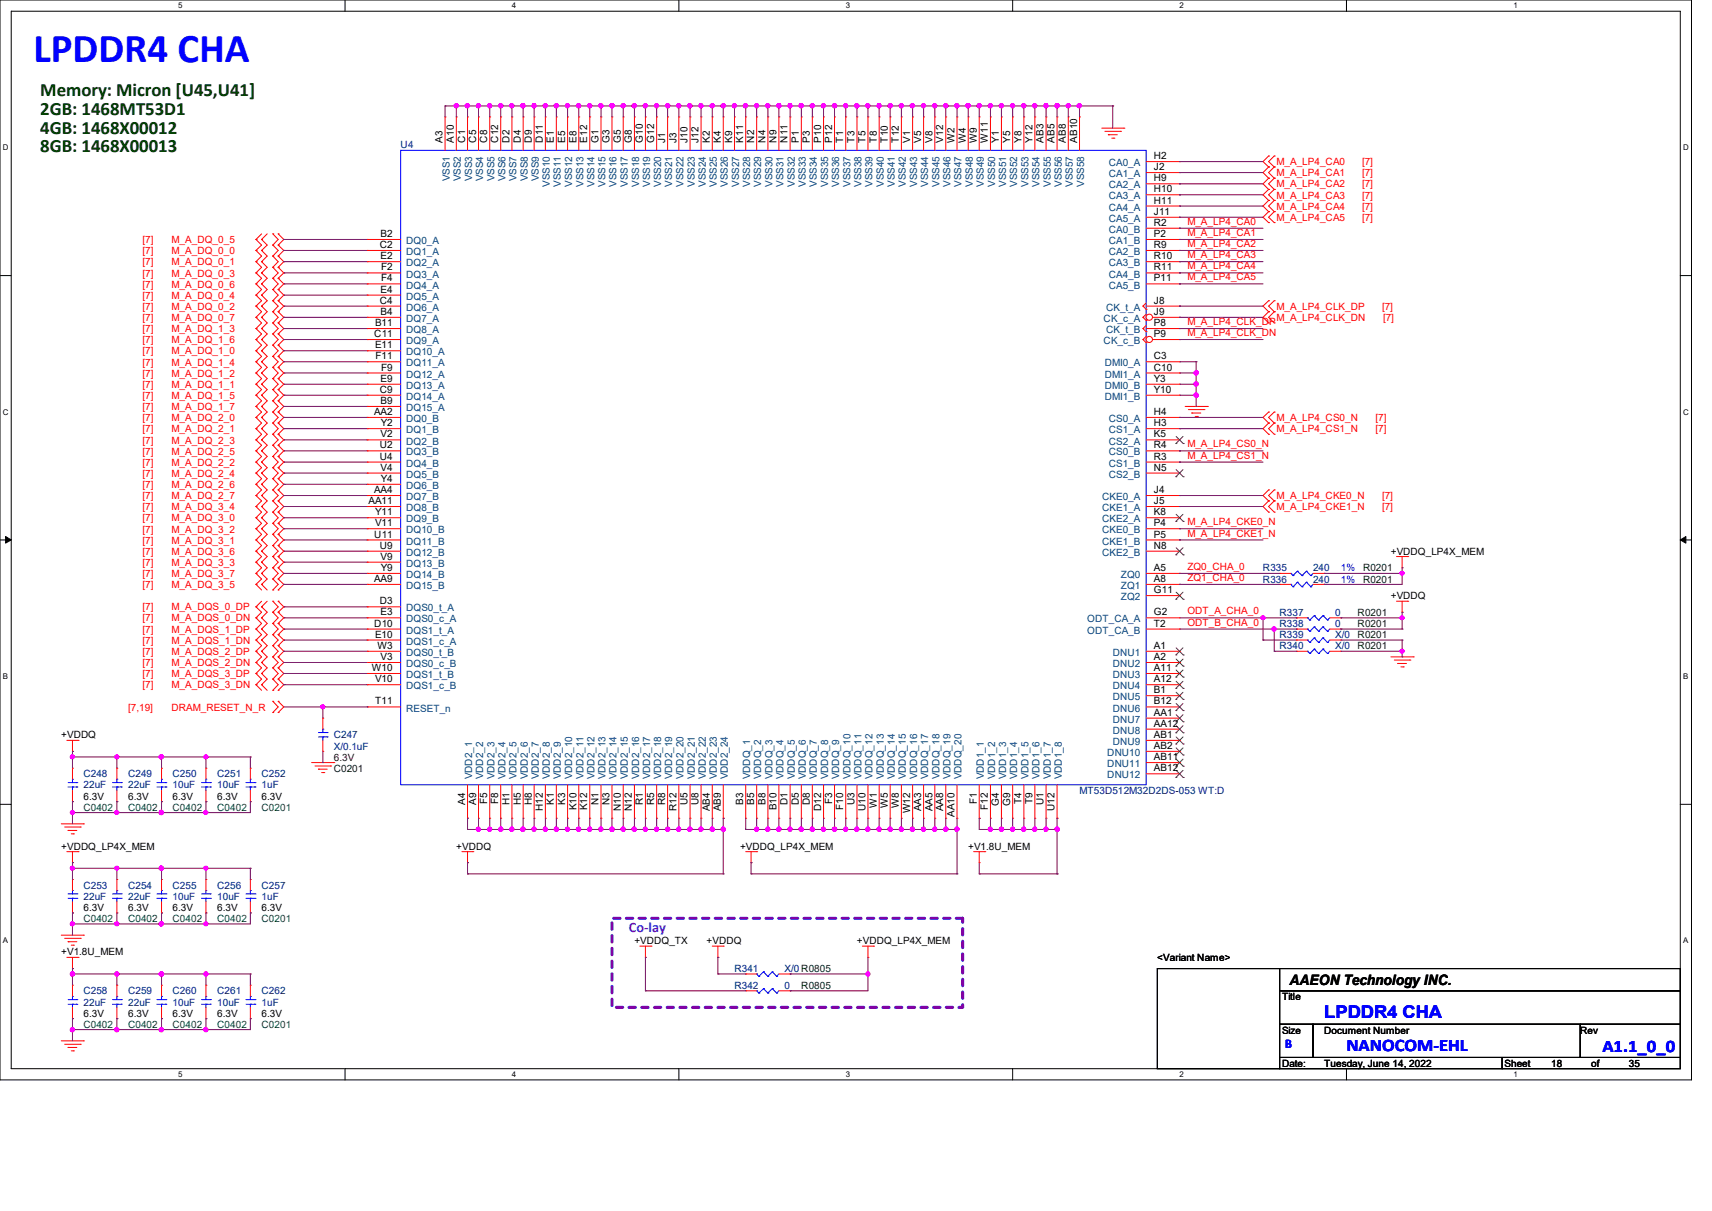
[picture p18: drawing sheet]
<svg xmlns="http://www.w3.org/2000/svg" width="297mm" height="210mm" viewBox="0 0 297 210" stroke-linecap="round" stroke-linejoin="round" font-family="sans-serif">
<defs><g id="words">
<text font-size="7.1" fill="#00f" x="5.8" y="10.7">LPDDR4 CHA</text>
<g font-size="3.3" fill="#004000">
<text x="7" y="16.6">Memory: Micron [U45,U41]</text>
<text x="7" y="19.9">2GB: 1468MT53D1</text>
<text x="7" y="23.2">4GB: 1468X00012</text>
<text x="7" y="26.4">8GB: 1468X00013</text>
</g>
<g font-size="3" fill="#00f">
<text x="229.7" y="176.6">LPDDR4 CHA</text>
<text x="233.6" y="182.3">NANOCOM-EHL</text>
<text x="278" y="182.5">A1.1_0_0</text>
</g>
<text font-size="2.5" fill="#8000ff" x="109.1" y="161.6">Co-lay</text>
<text font-size="2.5" x="223.7" y="170.8">AAEON Technology INC.</text>
<text font-size="2.3" fill="#00f" x="223" y="181.7">B</text>
<g font-size="1.7" fill="#000080">
<text x="69.5" y="25.7">U4</text>
<text x="219.1" y="99.1">R335</text>
<text x="219.1" y="101">R336</text>
<text x="227.8" y="99.1">240</text>
<text x="227.8" y="101">240</text>
<text x="222" y="106.8">R337</text>
<text x="231.6" y="106.8">0</text>
<text x="222" y="110.7">R339</text>
<text x="222" y="112.6">R340</text>
<text x="222" y="108.8">R338</text>
<text x="231.6" y="110.7">X/0</text>
<text x="231.6" y="112.6">X/0</text>
<text x="231.6" y="108.8">0</text>
<text x="57.9" y="128.1">C247</text>
<text x="57.9" y="130">X/0.1uF</text>
<text x="14.5" y="134.8">C248</text>
<text x="14.5" y="136.7">22uF</text>
<text x="22.2" y="134.8">C249</text>
<text x="22.2" y="136.7">22uF</text>
<text x="29.9" y="134.8">C250</text>
<text x="29.9" y="136.7">10uF</text>
<text x="37.7" y="134.8">C251</text>
<text x="37.7" y="136.7">10uF</text>
<text x="45.4" y="134.8">C252</text>
<text x="45.4" y="136.7">1uF</text>
<text x="187.3" y="137.7">MT53D512M32D2DS-053 WT:D</text>
<text x="14.5" y="154.1">C253</text>
<text x="22.2" y="154.1">C254</text>
<text x="29.9" y="154.1">C255</text>
<text x="37.7" y="154.1">C256</text>
<text x="45.4" y="154.1">C257</text>
<text x="14.5" y="156">22uF</text>
<text x="22.2" y="156">22uF</text>
<text x="29.9" y="156">10uF</text>
<text x="37.7" y="156">10uF</text>
<text x="45.4" y="156">1uF</text>
<text x="14.5" y="172.5">C258</text>
<text x="22.2" y="172.5">C259</text>
<text x="29.9" y="172.5">C260</text>
<text x="37.7" y="172.5">C261</text>
<text x="45.4" y="172.5">C262</text>
<text x="127.4" y="168.6">R341</text>
<text x="127.4" y="171.5">R342</text>
<text x="136.1" y="168.6">X/0 R0805</text>
<text x="136.1" y="171.5">0</text>
<text x="14.5" y="174.4">22uF</text>
<text x="22.2" y="174.4">22uF</text>
<text x="29.9" y="174.4">10uF</text>
<text x="37.7" y="174.4">10uF</text>
<text x="45.4" y="174.4">1uF</text>
</g>
<g font-size="1.7">
<text x="76.8" y="24.7" transform="rotate(-90 76.8 24.7)">A3</text>
<text x="78.7" y="24.7" transform="rotate(-90 78.7 24.7)">A10</text>
<text x="80.7" y="24.7" transform="rotate(-90 80.7 24.7)">C1</text>
<text x="82.6" y="24.7" transform="rotate(-90 82.6 24.7)">C5</text>
<text x="84.5" y="24.7" transform="rotate(-90 84.5 24.7)">C8</text>
<text x="86.4" y="24.7" transform="rotate(-90 86.4 24.7)">C12</text>
<text x="88.4" y="24.7" transform="rotate(-90 88.4 24.7)">D2</text>
<text x="90.3" y="24.7" transform="rotate(-90 90.3 24.7)">D4</text>
<text x="92.2" y="24.7" transform="rotate(-90 92.2 24.7)">D9</text>
<text x="94.2" y="24.7" transform="rotate(-90 94.2 24.7)">D11</text>
<text x="96.1" y="24.7" transform="rotate(-90 96.1 24.7)">E1</text>
<text x="98" y="24.7" transform="rotate(-90 98 24.7)">E5</text>
<text x="100" y="24.7" transform="rotate(-90 100 24.7)">E8</text>
<text x="101.9" y="24.7" transform="rotate(-90 101.9 24.7)">E12</text>
<text x="103.8" y="24.7" transform="rotate(-90 103.8 24.7)">G1</text>
<text x="105.7" y="24.7" transform="rotate(-90 105.7 24.7)">G3</text>
<text x="107.7" y="24.7" transform="rotate(-90 107.7 24.7)">G5</text>
<text x="109.6" y="24.7" transform="rotate(-90 109.6 24.7)">G8</text>
<text x="111.5" y="24.7" transform="rotate(-90 111.5 24.7)">G10</text>
<text x="113.5" y="24.7" transform="rotate(-90 113.5 24.7)">G12</text>
<text x="115.4" y="24.7" transform="rotate(-90 115.4 24.7)">J1</text>
<text x="117.3" y="24.7" transform="rotate(-90 117.3 24.7)">J3</text>
<text x="119.3" y="24.7" transform="rotate(-90 119.3 24.7)">J10</text>
<text x="121.2" y="24.7" transform="rotate(-90 121.2 24.7)">J12</text>
<text x="123.1" y="24.7" transform="rotate(-90 123.1 24.7)">K2</text>
<text x="125" y="24.7" transform="rotate(-90 125 24.7)">K4</text>
<text x="127" y="24.7" transform="rotate(-90 127 24.7)">K9</text>
<text x="128.9" y="24.7" transform="rotate(-90 128.9 24.7)">K11</text>
<text x="130.8" y="24.7" transform="rotate(-90 130.8 24.7)">N2</text>
<text x="132.8" y="24.7" transform="rotate(-90 132.8 24.7)">N4</text>
<text x="134.7" y="24.7" transform="rotate(-90 134.7 24.7)">N9</text>
<text x="136.6" y="24.7" transform="rotate(-90 136.6 24.7)">N11</text>
<text x="138.6" y="24.7" transform="rotate(-90 138.6 24.7)">P1</text>
<text x="140.5" y="24.7" transform="rotate(-90 140.5 24.7)">P3</text>
<text x="142.4" y="24.7" transform="rotate(-90 142.4 24.7)">P10</text>
<text x="144.4" y="24.7" transform="rotate(-90 144.4 24.7)">P12</text>
<text x="146.3" y="24.7" transform="rotate(-90 146.3 24.7)">T1</text>
<text x="148.2" y="24.7" transform="rotate(-90 148.2 24.7)">T3</text>
<text x="150.2" y="24.7" transform="rotate(-90 150.2 24.7)">T5</text>
<text x="152.1" y="24.7" transform="rotate(-90 152.1 24.7)">T8</text>
<text x="154" y="24.7" transform="rotate(-90 154 24.7)">T10</text>
<text x="156" y="24.7" transform="rotate(-90 156 24.7)">T12</text>
<text x="157.9" y="24.7" transform="rotate(-90 157.9 24.7)">V1</text>
<text x="159.8" y="24.7" transform="rotate(-90 159.8 24.7)">V5</text>
<text x="161.8" y="24.7" transform="rotate(-90 161.8 24.7)">V8</text>
<text x="163.7" y="24.7" transform="rotate(-90 163.7 24.7)">V12</text>
<text x="165.6" y="24.7" transform="rotate(-90 165.6 24.7)">W2</text>
<text x="167.6" y="24.7" transform="rotate(-90 167.6 24.7)">W4</text>
<text x="169.5" y="24.7" transform="rotate(-90 169.5 24.7)">W9</text>
<text x="171.4" y="24.7" transform="rotate(-90 171.4 24.7)">W11</text>
<text x="173.3" y="24.7" transform="rotate(-90 173.3 24.7)">Y1</text>
<text x="175.3" y="24.7" transform="rotate(-90 175.3 24.7)">Y5</text>
<text x="177.2" y="24.7" transform="rotate(-90 177.2 24.7)">Y8</text>
<text x="179.1" y="24.7" transform="rotate(-90 179.1 24.7)">Y12</text>
<text x="181.1" y="24.7" transform="rotate(-90 181.1 24.7)">AB3</text>
<text x="183" y="24.7" transform="rotate(-90 183 24.7)">AB5</text>
<text x="184.9" y="24.7" transform="rotate(-90 184.9 24.7)">AB8</text>
<text x="186.9" y="24.7" transform="rotate(-90 186.9 24.7)">AB10</text>
<text x="200.2" y="27.6">H2</text>
<text x="200.2" y="29.5">J2</text>
<text x="200.2" y="31.5">H9</text>
<text x="200.2" y="33.4">H10</text>
<text x="200.2" y="35.3">H11</text>
<text x="66" y="41.1">B2</text>
<text x="200.2" y="37.3">J11</text>
<text x="200.2" y="39.2">R2</text>
<text x="200.2" y="41.1">P2</text>
<text x="65.9" y="43">C2</text>
<text x="66" y="45">E2</text>
<text x="66.1" y="46.9">F2</text>
<text x="200.2" y="43">R9</text>
<text x="200.2" y="45">R10</text>
<text x="200.2" y="46.9">R11</text>
<text x="65.9" y="52.7">C4</text>
<text x="66" y="50.8">E4</text>
<text x="66.1" y="48.8">F4</text>
<text x="200.2" y="52.7">J8</text>
<text x="200.2" y="48.8">P11</text>
<text x="64.9" y="58.5">C11</text>
<text x="65.1" y="56.6">B11</text>
<text x="66" y="54.6">B4</text>
<text x="200.2" y="54.6">J9</text>
<text x="200.2" y="56.6">P8</text>
<text x="200.2" y="58.5">P9</text>
<text x="65.1" y="60.4">E11</text>
<text x="65.1" y="62.3">F11</text>
<text x="66.1" y="64.3">F9</text>
<text x="200.2" y="62.3">C3</text>
<text x="200.2" y="64.3">C10</text>
<text x="64.9" y="72">AA2</text>
<text x="65.9" y="68.1">C9</text>
<text x="66" y="66.2">E9</text>
<text x="66" y="70.1">B9</text>
<text x="200.2" y="66.2">Y3</text>
<text x="200.2" y="68.1">Y10</text>
<text x="200.2" y="72">H4</text>
<text x="65.9" y="77.8">U2</text>
<text x="66" y="75.9">V2</text>
<text x="66.1" y="73.9">Y2</text>
<text x="200.2" y="73.9">H3</text>
<text x="200.2" y="75.9">K5</text>
<text x="200.2" y="77.8">R4</text>
<text x="65.9" y="79.7">U4</text>
<text x="66" y="81.6">V4</text>
<text x="66.1" y="83.6">Y4</text>
<text x="200.2" y="79.7">R3</text>
<text x="200.2" y="81.6">N5</text>
<text x="63.9" y="87.4">AA11</text>
<text x="64.9" y="85.5">AA4</text>
<text x="65.1" y="89.4">Y11</text>
<text x="200.2" y="85.5">J4</text>
<text x="200.2" y="87.4">J5</text>
<text x="200.2" y="89.4">K8</text>
<text x="64.9" y="93.2">U11</text>
<text x="65.1" y="91.3">V11</text>
<text x="65.9" y="95.2">U9</text>
<text x="200.2" y="91.3">P4</text>
<text x="200.2" y="93.2">P5</text>
<text x="200.2" y="95.2">N8</text>
<text x="64.9" y="100.9">AA9</text>
<text x="66" y="97.1">V9</text>
<text x="66.1" y="99">Y9</text>
<text x="200.2" y="99">A5</text>
<text x="200.2" y="100.9">A8</text>
<text x="241.3" y="96.2">+VDDQ_LP4X_MEM</text>
<text x="65.9" y="104.8">D3</text>
<text x="66" y="106.7">E3</text>
<text x="200.2" y="106.7">G2</text>
<text x="200.2" y="102.9">G11</text>
<text x="241.3" y="103.9">+VDDQ</text>
<text x="64.9" y="108.7">D10</text>
<text x="65.1" y="110.6">E10</text>
<text x="65.5" y="112.5">W3</text>
<text x="200.2" y="112.5">A1</text>
<text x="200.2" y="108.7">T2</text>
<text x="64.5" y="116.4">W10</text>
<text x="65.1" y="118.3">V10</text>
<text x="66" y="114.5">V3</text>
<text x="200.2" y="114.5">A2</text>
<text x="200.2" y="116.4">A11</text>
<text x="200.2" y="118.3">A12</text>
<text x="65.1" y="122.2">T11</text>
<text x="200.2" y="120.2">B1</text>
<text x="200.2" y="122.2">B12</text>
<text x="200.2" y="124.1">AA1</text>
<text x="10.6" y="128.1">+VDDQ</text>
<text x="200.2" y="126">AA12</text>
<text x="200.2" y="128">AB1</text>
<text x="200.2" y="129.9">AB2</text>
<text x="200.2" y="131.8">AB11</text>
<text x="200.2" y="133.8">AB12</text>
<text x="14.5" y="138.7">6.3V</text>
<text x="22.2" y="138.7">6.3V</text>
<text x="29.9" y="138.7">6.3V</text>
<text x="37.7" y="138.7">6.3V</text>
<text x="45.4" y="138.7">6.3V</text>
<text x="80.7" y="139.6" transform="rotate(-90 80.7 139.6)">A4</text>
<text x="82.6" y="139.6" transform="rotate(-90 82.6 139.6)">A9</text>
<text x="84.5" y="139.5" transform="rotate(-90 84.5 139.5)">F5</text>
<text x="86.4" y="139.5" transform="rotate(-90 86.4 139.5)">F8</text>
<text x="88.4" y="139.7" transform="rotate(-90 88.4 139.7)">H1</text>
<text x="90.3" y="139.7" transform="rotate(-90 90.3 139.7)">H5</text>
<text x="92.2" y="139.7" transform="rotate(-90 92.2 139.7)">H8</text>
<text x="94.2" y="140.6" transform="rotate(-90 94.2 140.6)">H12</text>
<text x="96.1" y="139.6" transform="rotate(-90 96.1 139.6)">K1</text>
<text x="98" y="139.6" transform="rotate(-90 98 139.6)">K3</text>
<text x="100" y="140.5" transform="rotate(-90 100 140.5)">K10</text>
<text x="101.9" y="140.5" transform="rotate(-90 101.9 140.5)">K12</text>
<text x="103.8" y="139.7" transform="rotate(-90 103.8 139.7)">N1</text>
<text x="105.7" y="139.7" transform="rotate(-90 105.7 139.7)">N3</text>
<text x="107.7" y="140.6" transform="rotate(-90 107.7 140.6)">N10</text>
<text x="109.6" y="140.6" transform="rotate(-90 109.6 140.6)">N12</text>
<text x="111.5" y="139.7" transform="rotate(-90 111.5 139.7)">R1</text>
<text x="113.5" y="139.7" transform="rotate(-90 113.5 139.7)">R5</text>
<text x="115.4" y="139.7" transform="rotate(-90 115.4 139.7)">R8</text>
<text x="117.3" y="140.6" transform="rotate(-90 117.3 140.6)">R12</text>
<text x="119.3" y="139.7" transform="rotate(-90 119.3 139.7)">U5</text>
<text x="121.2" y="139.7" transform="rotate(-90 121.2 139.7)">U8</text>
<text x="123.1" y="140.7" transform="rotate(-90 123.1 140.7)">AB4</text>
<text x="125" y="140.7" transform="rotate(-90 125 140.7)">AB9</text>
<text x="128.9" y="139.6" transform="rotate(-90 128.9 139.6)">B3</text>
<text x="130.8" y="139.6" transform="rotate(-90 130.8 139.6)">B5</text>
<text x="132.8" y="139.6" transform="rotate(-90 132.8 139.6)">B8</text>
<text x="134.7" y="140.5" transform="rotate(-90 134.7 140.5)">B10</text>
<text x="136.6" y="139.7" transform="rotate(-90 136.6 139.7)">D1</text>
<text x="138.6" y="139.7" transform="rotate(-90 138.6 139.7)">D5</text>
<text x="140.5" y="139.7" transform="rotate(-90 140.5 139.7)">D8</text>
<text x="142.4" y="140.6" transform="rotate(-90 142.4 140.6)">D12</text>
<text x="144.4" y="139.5" transform="rotate(-90 144.4 139.5)">F3</text>
<text x="146.3" y="140.5" transform="rotate(-90 146.3 140.5)">F10</text>
<text x="148.2" y="139.7" transform="rotate(-90 148.2 139.7)">U3</text>
<text x="150.2" y="140.6" transform="rotate(-90 150.2 140.6)">U10</text>
<text x="152.1" y="140.1" transform="rotate(-90 152.1 140.1)">W1</text>
<text x="154" y="140.1" transform="rotate(-90 154 140.1)">W5</text>
<text x="156" y="140.1" transform="rotate(-90 156 140.1)">W8</text>
<text x="157.9" y="141.1" transform="rotate(-90 157.9 141.1)">W12</text>
<text x="159.8" y="140.7" transform="rotate(-90 159.8 140.7)">AA3</text>
<text x="161.8" y="140.7" transform="rotate(-90 161.8 140.7)">AA5</text>
<text x="163.7" y="140.7" transform="rotate(-90 163.7 140.7)">AA8</text>
<text x="165.6" y="141.7" transform="rotate(-90 165.6 141.7)">AA10</text>
<text x="169.5" y="139.5" transform="rotate(-90 169.5 139.5)">F1</text>
<text x="171.4" y="140.5" transform="rotate(-90 171.4 140.5)">F12</text>
<text x="173.3" y="139.8" transform="rotate(-90 173.3 139.8)">G4</text>
<text x="175.3" y="139.8" transform="rotate(-90 175.3 139.8)">G9</text>
<text x="177.2" y="139.5" transform="rotate(-90 177.2 139.5)">T4</text>
<text x="179.1" y="139.5" transform="rotate(-90 179.1 139.5)">T9</text>
<text x="181.1" y="139.7" transform="rotate(-90 181.1 139.7)">U1</text>
<text x="183" y="140.6" transform="rotate(-90 183 140.6)">U12</text>
<text x="10.6" y="147.4">+VDDQ_LP4X_MEM</text>
<text x="79.2" y="147.4">+VDDQ</text>
<text x="128.4" y="147.4">+VDDQ_LP4X_MEM</text>
<text x="168" y="147.4">+V1.8U_MEM</text>
<text x="14.5" y="158">6.3V</text>
<text x="22.2" y="158">6.3V</text>
<text x="29.9" y="158">6.3V</text>
<text x="37.7" y="158">6.3V</text>
<text x="45.4" y="158">6.3V</text>
<text x="10.6" y="165.7">+V1.8U_MEM</text>
<text x="110.1" y="163.8">+VDDQ_TX</text>
<text x="122.6" y="163.8">+VDDQ</text>
<text x="148.7" y="163.8">+VDDQ_LP4X_MEM</text>
<text x="200.8" y="166.7">&lt;Variant Name&gt;</text>
<text x="222.4" y="173.4">Title</text>
<text x="14.5" y="176.3">6.3V</text>
<text x="22.2" y="176.3">6.3V</text>
<text x="29.9" y="176.3">6.3V</text>
<text x="37.7" y="176.3">6.3V</text>
<text x="45.4" y="176.3">6.3V</text>
<text x="222.4" y="179.2">Size</text>
<text x="229.7" y="179.2">Document Number</text>
<text x="274.2" y="179.2">Rev</text>
<text x="222.4" y="185">Date:</text>
<text x="229.7" y="185">Tuesday, June 14, 2022</text>
<text x="261" y="185">Sheet</text>
<text x="269.1" y="185">18</text>
<text x="276" y="185">of</text>
<text x="282.6" y="185">35</text>
</g>
<g font-size="1.7" fill="#004080">
<text x="192.4" y="28.8">CA0_A</text>
<text x="78" y="31.5" transform="rotate(-90 78 31.5)">VSS1</text>
<text x="80" y="31.5" transform="rotate(-90 80 31.5)">VSS2</text>
<text x="81.9" y="31.5" transform="rotate(-90 81.9 31.5)">VSS3</text>
<text x="83.8" y="31.5" transform="rotate(-90 83.8 31.5)">VSS4</text>
<text x="85.8" y="31.5" transform="rotate(-90 85.8 31.5)">VSS5</text>
<text x="87.7" y="31.5" transform="rotate(-90 87.7 31.5)">VSS6</text>
<text x="89.6" y="31.5" transform="rotate(-90 89.6 31.5)">VSS7</text>
<text x="91.6" y="31.5" transform="rotate(-90 91.6 31.5)">VSS8</text>
<text x="93.5" y="31.5" transform="rotate(-90 93.5 31.5)">VSS9</text>
<text x="95.4" y="32.4" transform="rotate(-90 95.4 32.4)">VSS10</text>
<text x="97.3" y="32.4" transform="rotate(-90 97.3 32.4)">VSS11</text>
<text x="99.3" y="32.4" transform="rotate(-90 99.3 32.4)">VSS12</text>
<text x="101.2" y="32.4" transform="rotate(-90 101.2 32.4)">VSS13</text>
<text x="103.1" y="32.4" transform="rotate(-90 103.1 32.4)">VSS14</text>
<text x="105.1" y="32.4" transform="rotate(-90 105.1 32.4)">VSS15</text>
<text x="107" y="32.4" transform="rotate(-90 107 32.4)">VSS16</text>
<text x="108.9" y="32.4" transform="rotate(-90 108.9 32.4)">VSS17</text>
<text x="110.9" y="32.4" transform="rotate(-90 110.9 32.4)">VSS18</text>
<text x="112.8" y="32.4" transform="rotate(-90 112.8 32.4)">VSS19</text>
<text x="114.7" y="32.4" transform="rotate(-90 114.7 32.4)">VSS20</text>
<text x="116.6" y="32.4" transform="rotate(-90 116.6 32.4)">VSS21</text>
<text x="118.6" y="32.4" transform="rotate(-90 118.6 32.4)">VSS22</text>
<text x="120.5" y="32.4" transform="rotate(-90 120.5 32.4)">VSS23</text>
<text x="122.4" y="32.4" transform="rotate(-90 122.4 32.4)">VSS24</text>
<text x="124.4" y="32.4" transform="rotate(-90 124.4 32.4)">VSS25</text>
<text x="126.3" y="32.4" transform="rotate(-90 126.3 32.4)">VSS26</text>
<text x="128.2" y="32.4" transform="rotate(-90 128.2 32.4)">VSS27</text>
<text x="130.2" y="32.4" transform="rotate(-90 130.2 32.4)">VSS28</text>
<text x="132.1" y="32.4" transform="rotate(-90 132.1 32.4)">VSS29</text>
<text x="134" y="32.4" transform="rotate(-90 134 32.4)">VSS30</text>
<text x="135.9" y="32.4" transform="rotate(-90 135.9 32.4)">VSS31</text>
<text x="137.9" y="32.4" transform="rotate(-90 137.9 32.4)">VSS32</text>
<text x="139.8" y="32.4" transform="rotate(-90 139.8 32.4)">VSS33</text>
<text x="141.7" y="32.4" transform="rotate(-90 141.7 32.4)">VSS34</text>
<text x="143.7" y="32.4" transform="rotate(-90 143.7 32.4)">VSS35</text>
<text x="145.6" y="32.4" transform="rotate(-90 145.6 32.4)">VSS36</text>
<text x="147.5" y="32.4" transform="rotate(-90 147.5 32.4)">VSS37</text>
<text x="149.5" y="32.4" transform="rotate(-90 149.5 32.4)">VSS38</text>
<text x="151.4" y="32.4" transform="rotate(-90 151.4 32.4)">VSS39</text>
<text x="153.3" y="32.4" transform="rotate(-90 153.3 32.4)">VSS40</text>
<text x="155.2" y="32.4" transform="rotate(-90 155.2 32.4)">VSS41</text>
<text x="157.2" y="32.4" transform="rotate(-90 157.2 32.4)">VSS42</text>
<text x="159.1" y="32.4" transform="rotate(-90 159.1 32.4)">VSS43</text>
<text x="161" y="32.4" transform="rotate(-90 161 32.4)">VSS44</text>
<text x="163" y="32.4" transform="rotate(-90 163 32.4)">VSS45</text>
<text x="164.9" y="32.4" transform="rotate(-90 164.9 32.4)">VSS46</text>
<text x="166.8" y="32.4" transform="rotate(-90 166.8 32.4)">VSS47</text>
<text x="168.8" y="32.4" transform="rotate(-90 168.8 32.4)">VSS48</text>
<text x="170.7" y="32.4" transform="rotate(-90 170.7 32.4)">VSS49</text>
<text x="172.6" y="32.4" transform="rotate(-90 172.6 32.4)">VSS50</text>
<text x="174.5" y="32.4" transform="rotate(-90 174.5 32.4)">VSS51</text>
<text x="176.5" y="32.4" transform="rotate(-90 176.5 32.4)">VSS52</text>
<text x="178.4" y="32.4" transform="rotate(-90 178.4 32.4)">VSS53</text>
<text x="180.3" y="32.4" transform="rotate(-90 180.3 32.4)">VSS54</text>
<text x="182.3" y="32.4" transform="rotate(-90 182.3 32.4)">VSS55</text>
<text x="184.2" y="32.4" transform="rotate(-90 184.2 32.4)">VSS56</text>
<text x="186.1" y="32.4" transform="rotate(-90 186.1 32.4)">VSS57</text>
<text x="188.1" y="32.4" transform="rotate(-90 188.1 32.4)">VSS58</text>
<text x="192.4" y="30.7">CA1_A</text>
<text x="192.4" y="32.7">CA2_A</text>
<text x="192.4" y="34.6">CA3_A</text>
<text x="192.4" y="36.5">CA4_A</text>
<text x="192.4" y="38.5">CA5_A</text>
<text x="192.4" y="40.4">CA0_B</text>
<text x="70.5" y="42.3">DQ0_A</text>
<text x="70.5" y="44.2">DQ1_A</text>
<text x="70.5" y="46.2">DQ2_A</text>
<text x="192.4" y="42.3">CA1_B</text>
<text x="192.4" y="44.2">CA2_B</text>
<text x="192.4" y="46.2">CA3_B</text>
<text x="70.5" y="48.1">DQ3_A</text>
<text x="70.5" y="50">DQ4_A</text>
<text x="70.5" y="52">DQ5_A</text>
<text x="70.5" y="53.9">DQ6_A</text>
<text x="191.9" y="53.9">CK_t_A</text>
<text x="192.4" y="48.1">CA4_B</text>
<text x="192.4" y="50">CA5_B</text>
<text x="70.5" y="55.8">DQ7_A</text>
<text x="70.5" y="57.8">DQ8_A</text>
<text x="70.5" y="59.7">DQ9_A</text>
<text x="191.5" y="55.8">CK_c_A</text>
<text x="191.5" y="59.7">CK_c_B</text>
<text x="191.9" y="57.8">CK_t_B</text>
<text x="70.5" y="61.6">DQ10_A</text>
<text x="70.5" y="63.5">DQ11_A</text>
<text x="70.5" y="65.5">DQ12_A</text>
<text x="191.7" y="63.5">DMI0_A</text>
<text x="191.7" y="65.5">DMI1_A</text>
<text x="70.5" y="67.4">DQ13_A</text>
<text x="70.5" y="69.3">DQ14_A</text>
<text x="70.5" y="71.3">DQ15_A</text>
<text x="191.7" y="67.4">DMI0_B</text>
<text x="191.7" y="69.3">DMI1_B</text>
<text x="70.5" y="73.2">DQ0_B</text>
<text x="70.5" y="75.1">DQ1_B</text>
<text x="70.5" y="77.1">DQ2_B</text>
<text x="192.4" y="73.2">CS0_A</text>
<text x="192.4" y="75.1">CS1_A</text>
<text x="192.4" y="77.1">CS2_A</text>
<text x="70.5" y="79">DQ3_B</text>
<text x="70.5" y="80.9">DQ4_B</text>
<text x="70.5" y="82.8">DQ5_B</text>
<text x="192.4" y="79">CS0_B</text>
<text x="192.4" y="80.9">CS1_B</text>
<text x="192.4" y="82.8">CS2_B</text>
<text x="70.5" y="84.8">DQ6_B</text>
<text x="70.5" y="86.7">DQ7_B</text>
<text x="70.5" y="88.6">DQ8_B</text>
<text x="191.2" y="86.7">CKE0_A</text>
<text x="191.2" y="88.6">CKE1_A</text>
<text x="70.5" y="90.6">DQ9_B</text>
<text x="70.5" y="92.5">DQ10_B</text>
<text x="70.5" y="94.4">DQ11_B</text>
<text x="191.2" y="90.6">CKE2_A</text>
<text x="191.2" y="92.5">CKE0_B</text>
<text x="191.2" y="94.4">CKE1_B</text>
<text x="70.5" y="96.4">DQ12_B</text>
<text x="70.5" y="98.3">DQ13_B</text>
<text x="70.5" y="100.2">DQ14_B</text>
<text x="191.2" y="96.4">CKE2_B</text>
<text x="194.5" y="100.2">ZQ0</text>
<text x="70.5" y="102.1">DQ15_B</text>
<text x="70.5" y="106">DQS0_t_A</text>
<text x="70.5" y="107.9">DQS0_c_A</text>
<text x="188.6" y="107.9">ODT_CA_A</text>
<text x="194.5" y="102.1">ZQ1</text>
<text x="194.5" y="104.1">ZQ2</text>
<text x="70.5" y="109.9">DQS1_t_A</text>
<text x="70.5" y="111.8">DQS1_c_A</text>
<text x="70.5" y="113.7">DQS0_t_B</text>
<text x="188.6" y="109.9">ODT_CA_B</text>
<text x="193.1" y="113.7">DNU1</text>
<text x="70.5" y="115.7">DQS0_c_B</text>
<text x="70.5" y="117.6">DQS1_t_B</text>
<text x="70.5" y="119.5">DQS1_c_B</text>
<text x="193.1" y="115.7">DNU2</text>
<text x="193.1" y="117.6">DNU3</text>
<text x="193.1" y="119.5">DNU4</text>
<text x="70.5" y="123.4">RESET_n</text>
<text x="193.1" y="121.5">DNU5</text>
<text x="193.1" y="123.4">DNU6</text>
<text x="193.1" y="125.3">DNU7</text>
<text x="192.1" y="131.1">DNU10</text>
<text x="193.1" y="127.3">DNU8</text>
<text x="193.1" y="129.2">DNU9</text>
<text x="81.9" y="135.1" transform="rotate(-90 81.9 135.1)">VDD2_1</text>
<text x="83.8" y="135.1" transform="rotate(-90 83.8 135.1)">VDD2_2</text>
<text x="85.8" y="135.1" transform="rotate(-90 85.8 135.1)">VDD2_3</text>
<text x="87.7" y="135.1" transform="rotate(-90 87.7 135.1)">VDD2_4</text>
<text x="89.6" y="135.1" transform="rotate(-90 89.6 135.1)">VDD2_5</text>
<text x="91.6" y="135.1" transform="rotate(-90 91.6 135.1)">VDD2_6</text>
<text x="93.5" y="135.1" transform="rotate(-90 93.5 135.1)">VDD2_7</text>
<text x="95.4" y="135.1" transform="rotate(-90 95.4 135.1)">VDD2_8</text>
<text x="97.3" y="135.1" transform="rotate(-90 97.3 135.1)">VDD2_9</text>
<text x="99.3" y="135.1" transform="rotate(-90 99.3 135.1)">VDD2_10</text>
<text x="101.2" y="135.1" transform="rotate(-90 101.2 135.1)">VDD2_11</text>
<text x="103.1" y="135.1" transform="rotate(-90 103.1 135.1)">VDD2_12</text>
<text x="105.1" y="135.1" transform="rotate(-90 105.1 135.1)">VDD2_13</text>
<text x="107" y="135.1" transform="rotate(-90 107 135.1)">VDD2_14</text>
<text x="108.9" y="135.1" transform="rotate(-90 108.9 135.1)">VDD2_15</text>
<text x="110.9" y="135.1" transform="rotate(-90 110.9 135.1)">VDD2_16</text>
<text x="112.8" y="135.1" transform="rotate(-90 112.8 135.1)">VDD2_17</text>
<text x="114.7" y="135.1" transform="rotate(-90 114.7 135.1)">VDD2_18</text>
<text x="116.6" y="135.1" transform="rotate(-90 116.6 135.1)">VDD2_19</text>
<text x="118.6" y="135.1" transform="rotate(-90 118.6 135.1)">VDD2_20</text>
<text x="120.5" y="135.1" transform="rotate(-90 120.5 135.1)">VDD2_21</text>
<text x="122.4" y="135.1" transform="rotate(-90 122.4 135.1)">VDD2_22</text>
<text x="124.4" y="135.1" transform="rotate(-90 124.4 135.1)">VDD2_23</text>
<text x="126.3" y="135.1" transform="rotate(-90 126.3 135.1)">VDD2_24</text>
<text x="130.2" y="135.1" transform="rotate(-90 130.2 135.1)">VDDQ_1</text>
<text x="132.1" y="135.1" transform="rotate(-90 132.1 135.1)">VDDQ_2</text>
<text x="134" y="135.1" transform="rotate(-90 134 135.1)">VDDQ_3</text>
<text x="135.9" y="135.1" transform="rotate(-90 135.9 135.1)">VDDQ_4</text>
<text x="137.9" y="135.1" transform="rotate(-90 137.9 135.1)">VDDQ_5</text>
<text x="139.8" y="135.1" transform="rotate(-90 139.8 135.1)">VDDQ_6</text>
<text x="141.7" y="135.1" transform="rotate(-90 141.7 135.1)">VDDQ_7</text>
<text x="143.7" y="135.1" transform="rotate(-90 143.7 135.1)">VDDQ_8</text>
<text x="145.6" y="135.1" transform="rotate(-90 145.6 135.1)">VDDQ_9</text>
<text x="147.5" y="135.1" transform="rotate(-90 147.5 135.1)">VDDQ_10</text>
<text x="149.5" y="135.1" transform="rotate(-90 149.5 135.1)">VDDQ_11</text>
<text x="151.4" y="135.1" transform="rotate(-90 151.4 135.1)">VDDQ_12</text>
<text x="153.3" y="135.1" transform="rotate(-90 153.3 135.1)">VDDQ_13</text>
<text x="155.2" y="135.1" transform="rotate(-90 155.2 135.1)">VDDQ_14</text>
<text x="157.2" y="135.1" transform="rotate(-90 157.2 135.1)">VDDQ_15</text>
<text x="159.1" y="135.1" transform="rotate(-90 159.1 135.1)">VDDQ_16</text>
<text x="161" y="135.1" transform="rotate(-90 161 135.1)">VDDQ_17</text>
<text x="163" y="135.1" transform="rotate(-90 163 135.1)">VDDQ_18</text>
<text x="164.9" y="135.1" transform="rotate(-90 164.9 135.1)">VDDQ_19</text>
<text x="166.8" y="135.1" transform="rotate(-90 166.8 135.1)">VDDQ_20</text>
<text x="170.7" y="135.1" transform="rotate(-90 170.7 135.1)">VDD1_1</text>
<text x="172.6" y="135.1" transform="rotate(-90 172.6 135.1)">VDD1_2</text>
<text x="174.5" y="135.1" transform="rotate(-90 174.5 135.1)">VDD1_3</text>
<text x="176.5" y="135.1" transform="rotate(-90 176.5 135.1)">VDD1_4</text>
<text x="178.4" y="135.1" transform="rotate(-90 178.4 135.1)">VDD1_5</text>
<text x="180.3" y="135.1" transform="rotate(-90 180.3 135.1)">VDD1_6</text>
<text x="182.3" y="135.1" transform="rotate(-90 182.3 135.1)">VDD1_7</text>
<text x="184.2" y="135.1" transform="rotate(-90 184.2 135.1)">VDD1_8</text>
<text x="192.1" y="133.1">DNU11</text>
<text x="192.1" y="135">DNU12</text>
</g>
<g font-size="1.7" fill="#f00">
<text x="221.4" y="28.7">M_A_LP4_CA0</text>
<text x="236.3" y="28.7">[7]</text>
<text x="221.4" y="30.6">M_A_LP4_CA1</text>
<text x="221.4" y="32.5">M_A_LP4_CA2</text>
<text x="221.4" y="34.5">M_A_LP4_CA3</text>
<text x="236.3" y="30.6">[7]</text>
<text x="236.3" y="32.5">[7]</text>
<text x="236.3" y="34.5">[7]</text>
<text x="206" y="39">M_A_LP4_CA0</text>
<text x="206" y="40.9">M_A_LP4_CA1</text>
<text x="221.4" y="36.4">M_A_LP4_CA4</text>
<text x="221.4" y="38.3">M_A_LP4_CA5</text>
<text x="236.3" y="36.4">[7]</text>
<text x="236.3" y="38.3">[7]</text>
<text x="24.7" y="48">[7]</text>
<text x="24.7" y="42.2">[7]</text>
<text x="24.7" y="44.1">[7]</text>
<text x="24.7" y="46">[7]</text>
<text x="29.8" y="48">M_A_DQ_0_3</text>
<text x="29.8" y="42.2">M_A_DQ_0_5</text>
<text x="29.8" y="44.1">M_A_DQ_0_0</text>
<text x="29.8" y="46">M_A_DQ_0_1</text>
<text x="206" y="42.8">M_A_LP4_CA2</text>
<text x="206" y="44.8">M_A_LP4_CA3</text>
<text x="206" y="46.7">M_A_LP4_CA4</text>
<text x="24.7" y="53.8">[7]</text>
<text x="24.7" y="51.8">[7]</text>
<text x="24.7" y="49.9">[7]</text>
<text x="29.8" y="53.8">M_A_DQ_0_2</text>
<text x="29.8" y="51.8">M_A_DQ_0_4</text>
<text x="29.8" y="49.9">M_A_DQ_0_6</text>
<text x="206" y="48.6">M_A_LP4_CA5</text>
<text x="221.4" y="53.8">M_A_LP4_CLK_DP</text>
<text x="239.8" y="53.8">[7]</text>
<text x="24.7" y="55.7">[7]</text>
<text x="24.7" y="57.6">[7]</text>
<text x="24.7" y="59.5">[7]</text>
<text x="29.8" y="55.7">M_A_DQ_0_7</text>
<text x="29.8" y="57.6">M_A_DQ_1_3</text>
<text x="29.8" y="59.5">M_A_DQ_1_6</text>
<text x="206" y="56.4">M_A_LP4_CLK_DP</text>
<text x="206" y="58.3">M_A_LP4_CLK_DN</text>
<text x="221.4" y="55.7">M_A_LP4_CLK_DN</text>
<text x="239.9" y="55.7">[7]</text>
<text x="24.7" y="61.5">[7]</text>
<text x="24.7" y="65.3">[7]</text>
<text x="24.7" y="63.4">[7]</text>
<text x="29.8" y="61.5">M_A_DQ_1_0</text>
<text x="29.8" y="65.3">M_A_DQ_1_2</text>
<text x="29.8" y="63.4">M_A_DQ_1_4</text>
<text x="24.7" y="71.1">[7]</text>
<text x="24.7" y="69.2">[7]</text>
<text x="24.7" y="67.3">[7]</text>
<text x="29.8" y="71.1">M_A_DQ_1_7</text>
<text x="29.8" y="69.2">M_A_DQ_1_5</text>
<text x="29.8" y="67.3">M_A_DQ_1_1</text>
<text x="24.7" y="75">[7]</text>
<text x="24.7" y="73.1">[7]</text>
<text x="24.7" y="76.9">[7]</text>
<text x="29.8" y="75">M_A_DQ_2_1</text>
<text x="29.8" y="73.1">M_A_DQ_2_0</text>
<text x="29.8" y="76.9">M_A_DQ_2_3</text>
<text x="206" y="77.6">M_A_LP4_CS0_N</text>
<text x="221.4" y="73.1">M_A_LP4_CS0_N</text>
<text x="221.4" y="75">M_A_LP4_CS1_N</text>
<text x="238.6" y="73.1">[7]</text>
<text x="238.6" y="75">[7]</text>
<text x="24.7" y="78.8">[7]</text>
<text x="24.7" y="80.8">[7]</text>
<text x="24.7" y="82.7">[7]</text>
<text x="29.8" y="78.8">M_A_DQ_2_5</text>
<text x="29.8" y="80.8">M_A_DQ_2_2</text>
<text x="29.8" y="82.7">M_A_DQ_2_4</text>
<text x="206" y="79.5">M_A_LP4_CS1_N</text>
<text x="24.7" y="84.6">[7]</text>
<text x="24.7" y="86.6">[7]</text>
<text x="24.7" y="88.5">[7]</text>
<text x="29.8" y="84.6">M_A_DQ_2_6</text>
<text x="29.8" y="86.6">M_A_DQ_2_7</text>
<text x="29.8" y="88.5">M_A_DQ_3_4</text>
<text x="221.4" y="86.6">M_A_LP4_CKE0_N</text>
<text x="221.4" y="88.5">M_A_LP4_CKE1_N</text>
<text x="239.8" y="86.6">[7]</text>
<text x="239.8" y="88.5">[7]</text>
<text x="24.7" y="92.4">[7]</text>
<text x="24.7" y="94.3">[7]</text>
<text x="24.7" y="90.4">[7]</text>
<text x="29.8" y="92.4">M_A_DQ_3_2</text>
<text x="29.8" y="94.3">M_A_DQ_3_1</text>
<text x="29.8" y="90.4">M_A_DQ_3_0</text>
<text x="206" y="91.1">M_A_LP4_CKE0_N</text>
<text x="206" y="93">M_A_LP4_CKE1_N</text>
<text x="24.7" y="96.2">[7]</text>
<text x="24.7" y="98.1">[7]</text>
<text x="24.7" y="100.1">[7]</text>
<text x="29.8" y="96.2">M_A_DQ_3_6</text>
<text x="29.8" y="98.1">M_A_DQ_3_3</text>
<text x="29.8" y="100.1">M_A_DQ_3_7</text>
<text x="206" y="98.8">ZQ0_CHA_0</text>
<text x="206" y="100.8">ZQ1_CHA_0</text>
<text x="24.7" y="105.9">[7]</text>
<text x="24.7" y="107.8">[7]</text>
<text x="24.7" y="102">[7]</text>
<text x="29.8" y="105.9">M_A_DQS_0_DP</text>
<text x="29.8" y="107.8">M_A_DQS_0_DN</text>
<text x="29.8" y="102">M_A_DQ_3_5</text>
<text x="206" y="106.5">ODT_A_CHA_0</text>
<text x="24.7" y="109.7">[7]</text>
<text x="24.7" y="111.7">[7]</text>
<text x="24.7" y="113.6">[7]</text>
<text x="29.8" y="109.7">M_A_DQS_1_DP</text>
<text x="29.8" y="111.7">M_A_DQS_1_DN</text>
<text x="29.8" y="113.6">M_A_DQS_2_DP</text>
<text x="206" y="108.5">ODT_B_CHA_0</text>
<text x="24.7" y="115.5">[7]</text>
<text x="24.7" y="117.4">[7]</text>
<text x="24.7" y="119.4">[7]</text>
<text x="29.8" y="115.5">M_A_DQS_2_DN</text>
<text x="29.8" y="117.4">M_A_DQS_3_DP</text>
<text x="29.8" y="119.4">M_A_DQS_3_DN</text>
<text x="22.2" y="123.2">[7,19]</text>
<text x="29.8" y="123.2">DRAM_RESET_N_R</text>
</g>
<g font-size="1.7" fill="#00f">
<text x="232.6" y="99.1">1%</text>
<text x="232.6" y="101">1%</text>
</g>
<g font-size="1.7" fill="#004000">
<text x="236.5" y="99.1">R0201</text>
<text x="236.5" y="101">R0201</text>
<text x="235.5" y="106.8">R0201</text>
<text x="235.5" y="110.7">R0201</text>
<text x="235.5" y="112.6">R0201</text>
<text x="235.5" y="108.8">R0201</text>
<text x="57.9" y="133.9">C0201</text>
<text x="139" y="171.5">R0805</text>
</g>
<text font-size="1.7" fill="#400000" x="57.9" y="131.9">6.3V</text>
<g font-size="1.7" fill="#008000">
<text x="14.5" y="140.6">C0402</text>
<text x="22.2" y="140.6">C0402</text>
<text x="29.9" y="140.6">C0402</text>
<text x="37.7" y="140.6">C0402</text>
<text x="45.4" y="140.6">C0201</text>
<text x="14.5" y="159.9">C0402</text>
<text x="22.2" y="159.9">C0402</text>
<text x="29.9" y="159.9">C0402</text>
<text x="37.7" y="159.9">C0402</text>
<text x="45.4" y="159.9">C0201</text>
<text x="14.5" y="178.3">C0402</text>
<text x="22.2" y="178.3">C0402</text>
<text x="29.9" y="178.3">C0402</text>
<text x="37.7" y="178.3">C0402</text>
<text x="45.4" y="178.3">C0201</text>
</g>
<g font-size="1.4">
<text x="30.9" y="1.4">5</text>
<text x="88.8" y="1.4">4</text>
<text x="146.7" y="1.4">3</text>
<text x="204.6" y="1.4">2</text>
<text x="262.6" y="1.4">1</text>
<text x=".5" y="26.1">D</text>
<text x="292" y="26.1">D</text>
<text x=".5" y="71.9">C</text>
<text x="292" y="71.9">C</text>
<text x=".5" y="117.8">B</text>
<text x="292" y="117.8">B</text>
<text x=".5" y="163.6">A</text>
<text x="292" y="163.6">A</text>
<text x="30.9" y="186.8">5</text>
<text x="88.8" y="186.8">4</text>
<text x="146.7" y="186.8">3</text>
<text x="204.6" y="186.8">2</text>
<text x="262.6" y="186.8">1</text>
</g>
</g></defs>
<path d="M0 0h293.5v187.3h-293.5zM1.9 1.9h289.6v183.4h-289.6z" fill="none" stroke="#000" stroke-width=".17"/>
<g fill="#fff">
<path d="M30.9 .2h.8v1.5h-.8z"/>
<path d="M30.9 185.5h.8v1.6h-.8z"/>
</g>
<path d="M59.9 0v1.9M59.9 185.3v2" fill="none" stroke="#000" stroke-width=".17"/>
<g fill="#fff">
<path d="M88.8 .2h.8v1.5h-.8z"/>
<path d="M88.8 185.5h.8v1.6h-.8z"/>
</g>
<path d="M117.8 0v1.9M117.8 185.3v2" fill="none" stroke="#000" stroke-width=".17"/>
<g fill="#fff">
<path d="M146.7 .2h.8v1.5h-.8z"/>
<path d="M146.7 185.5h.8v1.6h-.8z"/>
</g>
<path d="M175.7 0v1.9M175.7 185.3v2" fill="none" stroke="#000" stroke-width=".17"/>
<g fill="#fff">
<path d="M204.6 .2h.8v1.5h-.8z"/>
<path d="M204.6 185.5h.8v1.6h-.8z"/>
</g>
<path d="M233.6 0v1.9M233.6 185.3v2" fill="none" stroke="#000" stroke-width=".17"/>
<g fill="#fff">
<path d="M262.6 .2h.7v1.5h-.7z"/>
<path d="M262.6 185.5h.7v1.6h-.7z"/>
<path d="M.5 24.8h1v1.6h-1z"/>
<path d="M292 24.8h1v1.6h-1z"/>
<path d="M.5 70.7h1v1.5h-1z"/>
<path d="M292 70.7h1v1.5h-1z"/>
</g>
<path d="M0 47.8h1.9M291.5 47.8h2" fill="none" stroke="#000" stroke-width=".17"/>
<g fill="#fff">
<path d="M.5 116.5h.9v1.6h-.9z"/>
<path d="M292 116.5h.9v1.6h-.9z"/>
</g>
<path d="M0 93.6h1.9M291.5 93.6h2" fill="none" stroke="#000" stroke-width=".17"/>
<path d="M1 93l.9 .6-.9 .6zM291.5 93.6l1-.6v1.2z" fill="#000" stroke="#000" stroke-width=".17"/>
<g fill="#fff">
<path d="M.5 162.4h.9v1.5h-.9z"/>
<path d="M292 162.4h.9v1.5h-.9z"/>
</g>
<path d="M0 139.5h1.9M291.5 139.5h2M200.8 168h21.2v17.3h-21.2zM222 168h69.5v3.8h-69.5zM222 171.8h69.5v5.8h-69.5zM222 177.6h5.8v5.8h-5.8zM227.8 177.6h46.4v5.8h-46.4zM274.2 177.6h17.3v5.8h-17.3zM222 183.4h38.6v1.9h-38.6zM260.6 183.4h30.9v1.9h-30.9z" fill="none" stroke="#000" stroke-width=".17"/>
<path d="M106.2 159.3h60.8v15.4h-60.8z" fill="none" stroke="#8000ff" stroke-width=".55" stroke-dasharray="1.1"/>
<g fill="none" stroke="#f00" stroke-width=".17">
<path d="M191.1 22.2h3.9M191.7 22.8h2.7M192.3 23.4h.1M192.3 23.4h1.5M192.9 24h.4M193.3 24h.1M194.4 22.8h.1M195 22.2h.1M198.8 28h5.8M198.8 29.9h5.8M198.8 31.9h5.8M198.8 33.8h5.8"/>
<path d="M198.8 35.7h5.8M198.8 37.7h5.8M198.8 39.6h5.8M204.6 28h.1M204.6 29.9h.1M204.6 31.9h.1M204.6 33.8h.1M204.6 35.7h.1M204.6 37.7h.1M204.6 39.6h.1M220.1 27.1h.1M220.1 29h.1"/>
<path d="M220.1 30.9h.1M220.1 32.9h.1M220.1 34.8h.1M220.1 36.7h.1M220.1 38.6h.1M220.1 27.1l-1 .9 1 1M220.1 29l-1 .9 1 1M220.1 30.9l-1 1 1 1M220.1 32.9l-1 .9 1 1M220.1 34.8l-1 .9 1 1M220.1 36.7l-1 1 1 .9M221.1 29h.1"/>
<path d="M221.1 27.1h.1M221.1 30.9h.1M221.1 32.9h.1M221.1 34.8h.1M221.1 36.7h.1M221.1 38.6h.1M221.1 27.1l-1 .9 1 1M221.1 29l-1 .9 1 1M221.1 30.9l-1 1 1 1M221.1 32.9l-1 .9 1 1M221.1 34.8l-1 .9 1 1M221.1 36.7l-1 1 1 .9"/>
<path d="M44.4 47.3h.1M44.4 55h.1M44.4 57h.1M44.4 58.9h.1M44.4 41.5h.1M44.4 43.4h.1M44.4 53.1h.1M44.4 45.4h.1M44.4 51.2h.1M44.4 49.2h.1M44.4 49.2l1 1-1 1M44.4 45.4l1 1-1 .9"/>
<path d="M44.4 47.3l1 1-1 .9M44.4 53.1l1 1-1 .9M44.4 55l1 1-1 1M44.4 58.9l1 1-1 .9M44.4 57l1 .9-1 1M44.4 41.5l1 1-1 .9M44.4 43.4l1 1-1 1M44.4 51.2l1 1-1 .9M45.4 47.3h.1M45.4 55h.1M45.4 57h.1M45.4 58.9h.1"/>
<path d="M45.4 41.5h.1M45.4 43.4h.1M45.4 53.1h.1M45.4 45.4h.1M45.4 51.2h.1M45.4 49.2h.1M45.4 45.4l1 1-1 .9M45.4 47.3l1 1-1 .9M45.4 57l1 .9-1 1M45.4 51.2l1 1-1 .9M45.4 53.1l1 1-1 .9M45.4 55l1 1-1 1"/>
<path d="M45.4 58.9l1 1-1 .9M45.4 43.4l1 1-1 1M45.4 40.6l-1 .9M45.4 41.5l1 1-1 .9M45.4 49.2l1 1-1 1M46.4 40.6l-1 .9M47.3 46.4h.1M47.3 48.3h.1M47.3 54.1h.1M47.3 56h.1M47.3 57.9h.1M47.3 59.9h.1"/>
<path d="M47.3 40.6h.1M47.3 42.5h.1M47.3 44.4h.1M47.3 52.2h.1M47.3 50.2h.1M47.3 46.4l1 .9-1 1M47.3 54.1l1 .9-1 1M47.3 56l1 1-1 .9M47.3 57.9l1 1-1 1M47.3 59.9l1 .9-1 1M47.3 40.6l1 .9-1 1M47.3 42.5l1 .9-1 1"/>
<path d="M47.3 52.2l1 .9-1 1M47.3 44.4l1 1-1 1M47.3 50.2l1 1-1 1M47.3 48.3l1 .9-1 1M48.3 48.3h.1M48.3 46.4h.1M48.3 56h.1M48.3 54.1h.1M48.3 57.9h.1M48.3 59.9h.1M48.3 42.5h.1M48.3 40.6h.1"/>
<path d="M48.3 44.4h.1M48.3 52.2h.1M48.3 50.2h.1M48.3 46.4l.9 .9-.9 1M48.3 42.5l.9 .9-.9 1M48.3 54.1l.9 .9-.9 1M48.3 50.2l.9 1-.9 1M48.3 57.9l.9 1-.9 1M48.3 56l.9 1-.9 .9M48.3 59.9l.9 .9-.9 1M48.3 40.6l.9 .9-.9 1M48.3 44.4l.9 1-.9 1"/>
<path d="M48.3 52.2l.9 .9-.9 1M48.3 48.3l.9 .9-.9 1M63.7 41.5h.1M63.7 43.4h.1M63.7 45.4h.1M63.7 47.3h.1M63.7 49.2h.1M63.7 51.2h.1M63.7 53.1h.1M63.7 55h.1M63.7 57h.1M63.7 58.9h.1"/>
<path d="M63.7 41.5h5.8M63.7 43.4h5.8M63.7 45.4h5.8M63.7 47.3h5.8M63.7 49.2h5.8M63.7 51.2h5.8M63.7 53.1h5.8M63.7 55h5.8M63.7 57h5.8M63.7 58.9h5.8M198.3 53.1h.1M198.3 55h.1"/>
<path d="M198.3 53.1l.5 .5M198.3 55l.5 .6M198.8 53.6h.1M198.8 55.6h.1M198.8 41.5h5.8M198.8 43.4h5.8M198.8 45.4h5.8M198.8 53.1h5.8M198.8 52.5l-.5 .6M198.8 54.5l-.5 .5M204.6 41.5h.1M204.6 43.4h.1"/>
<path d="M204.6 45.4h.1M204.6 53.1h.1M220.1 52.2h.1M220.1 54.1h.1M220.1 56h.1M220.1 52.2l-1 .9 1 1M220.1 54.1l-1 .9 1 1M221.1 54.1h.1M221.1 52.2h.1M221.1 56h.1M221.1 52.2l-1 .9 1 1M221.1 54.1l-1 .9 1 1"/>
<path d="M44.4 70.5h.1M44.4 74.3h.1M44.4 72.4h.1M44.4 68.5h.1M44.4 66.6h.1M44.4 60.8h.1M44.4 64.7h.1M44.4 62.7h.1M44.4 78.2h.1M44.4 76.3h.1M44.4 68.5l1 1-1 1M44.4 70.5l1 1-1 .9"/>
<path d="M44.4 72.4l1 1-1 .9M44.4 74.3l1 1-1 1M44.4 66.6l1 1-1 .9M44.4 64.7l1 1-1 .9M44.4 60.8l1 1-1 .9M44.4 62.7l1 1-1 1M44.4 76.3l1 .9-1 1M44.4 78.2l1 1-1 .9M45.4 70.5h.1M45.4 74.3h.1M45.4 72.4h.1M45.4 68.5h.1"/>
<path d="M45.4 66.6h.1M45.4 60.8h.1M45.4 64.7h.1M45.4 62.7h.1M45.4 78.2h.1M45.4 76.3h.1M45.4 72.4l1 1-1 .9M45.4 68.5l1 1-1 1M45.4 70.5l1 1-1 .9M45.4 76.3l1 .9-1 1M45.4 74.3l1 1-1 1M45.4 64.7l1 1-1 .9"/>
<path d="M45.4 66.6l1 1-1 .9M45.4 62.7l1 1-1 1M45.4 60.8l1 1-1 .9M45.4 78.2l1 1-1 .9M47.3 69.5h.1M47.3 71.5h.1M47.3 73.4h.1M47.3 75.3h.1M47.3 67.6h.1M47.3 65.7h.1M47.3 61.8h.1M47.3 63.7h.1"/>
<path d="M47.3 77.2h.1M47.3 79.2h.1M47.3 69.5l1 1-1 1M47.3 65.7l1 .9-1 1M47.3 73.4l1 .9-1 1M47.3 71.5l1 .9-1 1M47.3 67.6l1 .9-1 1M47.3 63.7l1 1-1 1M47.3 61.8l1 .9-1 1M47.3 77.2l1 1-1 1M47.3 79.2l1 .9-1 1M47.3 75.3l1 1-1 .9"/>
<path d="M48.3 71.5h.1M48.3 69.5h.1M48.3 75.3h.1M48.3 73.4h.1M48.3 67.6h.1M48.3 65.7h.1M48.3 61.8h.1M48.3 63.7h.1M48.3 79.2h.1M48.3 77.2h.1M48.3 69.5l.9 1-.9 1M48.3 73.4l.9 .9-.9 1"/>
<path d="M48.3 77.2l.9 1-.9 1M48.3 79.2l.9 .9-.9 1M48.3 71.5l.9 .9-.9 1M48.3 67.6l.9 .9-.9 1M48.3 63.7l.9 1-.9 1M48.3 65.7l.9 .9-.9 1M48.3 61.8l.9 .9-.9 1M48.3 75.3l.9 1-.9 .9M63.7 60.8h.1M63.7 62.7h.1M63.7 64.7h.1M63.7 66.6h.1"/>
<path d="M63.7 68.5h.1M63.7 70.5h.1M63.7 72.4h.1M63.7 74.3h.1M63.7 76.3h.1M63.7 78.2h.1M63.7 70.5h5.8M63.7 60.8h5.8M63.7 62.7h5.8M63.7 64.7h5.8M63.7 66.6h5.8M63.7 68.5h5.8"/>
<path d="M63.7 72.4h5.8M63.7 74.3h5.8M63.7 76.3h5.8M63.7 78.2h5.8M198.8 62.7h5.8M198.8 64.7h5.8M198.8 66.6h5.8M198.8 68.5h5.8M204.6 62.7h.1M204.6 64.7h.1M204.6 66.6h.1M204.6 68.5h.1"/>
<path d="M205.6 70.5h3.9M206.2 71h2.7M206.8 71.6h.1M206.8 71.6h1.5M207.3 72.2h.4M207.7 72.2h.1M208.9 71h.1M209.5 70.5h.1M220.1 71.5h.1M220.1 73.4h.1M220.1 75.3h.1M220.1 71.5l-1 .9 1 1"/>
<path d="M220.1 73.4l-1 .9 1 1M221.1 73.4h.1M221.1 71.5h.1M221.1 75.3h.1M221.1 71.5l-1 .9 1 1M221.1 73.4l-1 .9 1 1M44.4 84h.1M44.4 85.9h.1M44.4 91.7h.1M44.4 87.8h.1M44.4 80.1h.1M44.4 95.6h.1"/>
<path d="M44.4 93.6h.1M44.4 82h.1M44.4 97.5h.1M44.4 99.4h.1M44.4 89.8h.1M44.4 82l1 1-1 1M44.4 84l1 1-1 .9M44.4 87.8l1 1-1 1M44.4 85.9l1 1-1 .9M44.4 89.8l1 1-1 .9M44.4 91.7l1 1-1 .9M44.4 97.5l1 1-1 .9"/>
<path d="M44.4 99.4l1 1-1 .9M44.4 80.1l1 1-1 .9M44.4 93.6l1 1-1 1M44.4 95.6l1 .9-1 1M45.4 84h.1M45.4 85.9h.1M45.4 91.7h.1M45.4 87.8h.1M45.4 80.1h.1M45.4 95.6h.1M45.4 93.6h.1M45.4 82h.1"/>
<path d="M45.4 97.5h.1M45.4 99.4h.1M45.4 89.8h.1M45.4 85.9l1 1-1 .9M45.4 80.1l1 1-1 .9M45.4 82l1 1-1 1M45.4 84l1 1-1 .9M45.4 89.8l1 1-1 .9M45.4 91.7l1 1-1 .9M45.4 99.4l1 1-1 .9M45.4 87.8l1 1-1 1M45.4 93.6l1 1-1 1"/>
<path d="M45.4 95.6l1 .9-1 1M45.4 97.5l1 1-1 .9M47.3 83h.1M47.3 85h.1M47.3 86.9h.1M47.3 90.8h.1M47.3 92.7h.1M47.3 88.8h.1M47.3 81.1h.1M47.3 94.6h.1M47.3 96.5h.1M47.3 98.5h.1"/>
<path d="M47.3 83l1 1-1 1M47.3 85l1 .9-1 1M47.3 90.8l1 .9-1 1M47.3 86.9l1 .9-1 1M47.3 81.1l1 .9-1 1M47.3 94.6l1 1-1 .9M47.3 92.7l1 .9-1 1M47.3 96.5l1 1-1 1M47.3 98.5l1 .9-1 1M47.3 88.8l1 1-1 1M48.3 85h.1M48.3 83h.1"/>
<path d="M48.3 86.9h.1M48.3 92.7h.1M48.3 90.8h.1M48.3 88.8h.1M48.3 81.1h.1M48.3 96.5h.1M48.3 94.6h.1M48.3 98.5h.1M48.3 83l.9 1-.9 1M48.3 85l.9 .9-.9 1M48.3 90.8l.9 .9-.9 1M48.3 86.9l.9 .9-.9 1"/>
<path d="M48.3 94.6l.9 1-.9 .9M48.3 92.7l.9 .9-.9 1M48.3 88.8l.9 1-.9 1M48.3 96.5l.9 1-.9 1M48.3 81.1l.9 .9-.9 1M48.3 98.5l.9 .9-.9 1M63.7 80.1h.1M63.7 82h.1M63.7 84h.1M63.7 85.9h.1M63.7 87.8h.1M63.7 89.8h.1"/>
<path d="M63.7 91.7h.1M63.7 93.6h.1M63.7 95.6h.1M63.7 97.5h.1M63.7 99.4h.1M63.7 80.1h5.8M63.7 82h5.8M63.7 84h5.8M63.7 85.9h5.8M63.7 87.8h5.8M63.7 89.8h5.8M63.7 91.7h5.8"/>
<path d="M63.7 93.6h5.8M63.7 95.6h5.8M63.7 97.5h5.8M63.7 99.4h5.8M220.1 85h.1M220.1 86.9h.1M220.1 88.8h.1M220.1 85l-1 .9 1 1M220.1 86.9l-1 .9 1 1M221.1 86.9h.1M221.1 85h.1M221.1 88.8h.1"/>
<path d="M221.1 85l-1 .9 1 1M221.1 86.9l-1 .9 1 1M242.3 96.5h1.9M243.2 98.5h.1M243.2 96.5v2M244.2 96.5h.1M44.4 105.2h.1M44.4 107.1h.1M44.4 109.1h.1M44.4 111h.1M44.4 112.9h.1M44.4 114.9h.1"/>
<path d="M44.4 116.8h.1M44.4 118.7h.1M44.4 101.3h.1M44.4 107.1l1 1-1 1M44.4 105.2l1 1-1 .9M44.4 109.1l1 1-1 .9M44.4 111l1 1-1 .9M44.4 112.9l1 1-1 1M44.4 116.8l1 1-1 .9M44.4 114.9l1 .9-1 1M44.4 118.7l1 1M44.4 101.3l1 1"/>
<path d="M45.4 105.2h.1M45.4 107.1h.1M45.4 109.1h.1M45.4 111h.1M45.4 112.9h.1M45.4 114.9h.1M45.4 116.8h.1M45.4 118.7h.1M45.4 101.3h.1M45.4 104.3l-1 .9M45.4 105.2l1 1-1 .9M45.4 107.1l1 1-1 1"/>
<path d="M45.4 111l1 1-1 .9M45.4 109.1l1 1-1 .9M45.4 114.9l1 .9-1 1M45.4 112.9l1 1-1 1M45.4 116.8l1 1-1 .9M45.4 118.7l1 1M45.4 101.3l1 1M46.4 104.3l-1 .9M47.3 104.3h.1M47.3 106.2h.1M47.3 108.1h.1M47.3 110.1h.1"/>
<path d="M47.3 112h.1M47.3 113.9h.1M47.3 115.8h.1M47.3 117.8h.1M47.3 119.7h.1M47.3 100.4h.1M47.3 102.3h.1M47.3 104.3l1 .9-1 1M47.3 106.2l1 .9-1 1M47.3 110.1l1 .9-1 1M47.3 108.1l1 1-1 1M47.3 112l1 .9-1 1"/>
<path d="M47.3 113.9l1 1-1 .9M47.3 115.8l1 1-1 1M47.3 117.8l1 .9-1 1M47.3 100.4l1 .9-1 1M48.3 106.2h.1M48.3 104.3h.1M48.3 108.1h.1M48.3 110.1h.1M48.3 112h.1M48.3 113.9h.1M48.3 115.8h.1M48.3 117.8h.1"/>
<path d="M48.3 119.7h.1M48.3 102.3h.1M48.3 100.4h.1M48.3 104.3l.9 .9-.9 1M48.3 100.4l.9 .9-.9 1M48.3 106.2l.9 .9-.9 1M48.3 108.1l.9 1-.9 1M48.3 112l.9 .9-.9 1M48.3 110.1l.9 .9-.9 1M48.3 115.8l.9 1-.9 1M48.3 113.9l.9 1-.9 .9M48.3 117.8l.9 .9-.9 1"/>
<path d="M63.7 101.3h.1M63.7 105.2h.1M63.7 107.1h.1M63.7 109.1h.1M63.7 111h.1M63.7 112.9h.1M63.7 114.9h.1M63.7 116.8h.1M63.7 118.7h.1M63.7 107.1h5.8M63.7 101.3h5.8M63.7 105.2h5.8"/>
<path d="M63.7 109.1h5.8M63.7 111h5.8M63.7 112.9h5.8M63.7 114.9h5.8M63.7 116.8h5.8M63.7 118.7h5.8M224.9 107.1h.1M224.9 107.1h1.9M230.7 107.1h1.9M232.6 107.1h.1M241.3 113.9h3.9M241.9 114.5h2.7"/>
<path d="M242.3 104.3h1.9M242.5 115.1h.1M242.5 115.1h1.5M243 115.7h.5M243.2 106.2h.1M243.2 104.3v1.9M243.5 115.7h.1M244.2 104.3h.1M244.6 114.5h.1M245.2 113.9h.1M11.6 128.4h1.9M12.6 130.3h.1"/>
<path d="M12.6 128.4v1.9M13.5 128.4h.1M47.3 123.6h.1M47.3 121.6h.1M47.3 121.6l1 1-1 1M48.3 121.6h.1M48.3 123.6h.1M48.3 121.6l.9 1-.9 1M54.1 132.2h3.8M54.7 132.8h2.7M55.2 133.4h.1M55.2 133.4h1.6"/>
<path d="M55.8 134h.4M56.2 134h.1M57.4 132.8h.1M57.9 132.2h.1M10.6 142.9h3.9M11.2 143.4h2.7M11.6 147.7h1.9M11.8 144h.1M11.8 144h1.5M12.4 144.6h.3M12.6 149.6h.1M12.6 147.7v1.9"/>
<path d="M12.7 144.6h.1M13.5 147.7h.1M13.9 143.4h.1M14.5 142.9h.1M28 158.3h.1M28 152.5h.1M28 152.5v1.9M28 156.4v1.9M35.7 158.3h.1M35.7 152.5h.1M35.7 152.5v1.9M35.7 156.4v1.9"/>
<path d="M43.4 158.3h.1M43.4 152.5h.1M43.4 152.5v1.9M43.4 156.4v1.9M80.1 147.7h1.9M81.1 149.6h.1M81.1 147.7v1.9M82 147.7h.1M129.4 147.7h1.9M130.3 149.6h.1M130.3 147.7v1.9M131.3 147.7h.1"/>
<path d="M168.9 147.7h2M169.9 149.6h.1M169.9 147.7v1.9M170.9 147.7h.1M10.6 162.2h3.9M11.2 162.7h2.7M11.6 166h1.9M11.8 163.3h.1M11.8 163.3h1.5M12.4 163.9h.3M12.6 168h.1M12.6 166v2"/>
<path d="M12.7 163.9h.1M13.5 166h.1M13.9 162.7h.1M14.5 162.2h.1M28 176.7h.1M28 170.9h.1M28 170.9v1.9M28 174.7v2M35.7 176.7h.1M35.7 170.9h.1M35.7 170.9v1.9M35.7 174.7v2"/>
<path d="M111 164.1h1.9M112 166h.1M112 164.1v1.9M112.9 164.1h.1M123.6 164.1h1.9M124.5 166h.1M124.5 164.1v1.9M125.5 164.1h.1M149.6 164.1h2M150.6 166h.1M150.6 164.1v1.9M151.6 164.1h.1"/>
<path d="M10.6 180.5h3.9M11.2 181.1h2.7M11.8 181.7h.1M11.8 181.7h1.5M12.4 182.2h.3M12.7 182.2h.1M13.9 181.1h.1M14.5 180.5h.1"/>
</g>
<g fill="none" stroke="#00f" stroke-width=".17">
<path d="M69.5 26.1h129.3v110h-129.3zM226.8 107.1h.1M226.8 107.1l.4 .4M227.2 107.5h.1M228 106.8h.1M228 106.8l-.8 .7M228 106.8l.8 .7M228.8 107.5h.1M229.5 106.8h.1M229.5 106.8l.8 .7M229.5 106.8l-.7 .7M230.3 107.5h.1"/>
<path d="M230.7 107.1l-.4 .4M27.2 155h1.6M27.2 155.8h1.6M28 154.4h.1M28 155.8h.1M28 154.4v.6M28 155.8v.6M28.8 155h.1M28.8 155.8h.1M35 155h1.5M35 155.8h1.5M35.7 154.4h.1"/>
<path d="M35.7 155.8h.1M35.7 154.4v.6M35.7 155.8v.6M36.5 155h.1M36.5 155.8h.1M42.7 155h1.5M42.7 155.8h1.5M43.4 154.4h.1M43.4 155.8h.1M43.4 154.4v.6M43.4 155.8v.6M44.2 155h.1"/>
<path d="M44.2 155.8h.1M27.2 173.4h1.6M27.2 174.2h1.6M28 172.8h.1M28 174.2h.1M28 172.8v.6M28 174.2v.5M28.8 173.4h.1M28.8 174.2h.1M35 173.4h1.5M35 174.2h1.5M35.7 172.8h.1"/>
<path d="M35.7 174.2h.1M35.7 172.8v.6M35.7 174.2v.5M36.5 173.4h.1M36.5 174.2h.1"/>
</g>
<circle cx="199.4" cy="55" r=".54" fill="#fff" stroke="#f00" stroke-width=".17"/>
<g fill="none" stroke="#f00" stroke-width=".17">
<path d="M77.2 20.3h.1M77.2 20.3v5.8M79.2 20.3h.1M79.2 20.3v5.8M81.1 20.3h.1M81.1 20.3v5.8M83 20.3h.1M83 20.3v5.8M85 20.3h.1M85 20.3v5.8M86.9 20.3h.1M86.9 20.3v5.8"/>
<path d="M88.8 20.3h.1M88.8 20.3v5.8M90.8 20.3h.1M90.8 20.3v5.8M92.7 20.3h.1M92.7 20.3v5.8M94.6 20.3h.1M94.6 20.3v5.8M96.5 20.3h.1M96.5 20.3v5.8M98.5 20.3h.1M98.5 20.3v5.8"/>
<path d="M100.4 20.3h.1M100.4 20.3v5.8M102.3 20.3h.1M102.3 20.3v5.8M104.3 20.3h.1M104.3 20.3v5.8M106.2 20.3h.1M106.2 20.3v5.8M108.1 20.3h.1M108.1 20.3v5.8M110.1 20.3h.1M110.1 20.3v5.8"/>
<path d="M112 20.3h.1M112 20.3v5.8M113.9 20.3h.1M113.9 20.3v5.8M115.8 20.3h.1M115.8 20.3v5.8M117.8 20.3h.1M117.8 20.3v5.8M119.7 20.3h.1M119.7 20.3v5.8M121.6 20.3h.1M121.6 20.3v5.8"/>
<path d="M123.6 20.3h.1M123.6 20.3v5.8M125.5 20.3h.1M125.5 20.3v5.8M127.4 20.3h.1M127.4 20.3v5.8M129.4 20.3h.1M129.4 20.3v5.8M131.3 20.3h.1M131.3 20.3v5.8M133.2 20.3h.1M133.2 20.3v5.8"/>
<path d="M135.1 20.3h.1M135.1 20.3v5.8M137.1 20.3h.1M137.1 20.3v5.8M139 20.3h.1M139 20.3v5.8M140.9 20.3h.1M140.9 20.3v5.8M142.9 20.3h.1M142.9 20.3v5.8M144.8 20.3h.1M144.8 20.3v5.8"/>
<path d="M146.7 20.3h.1M146.7 20.3v5.8M148.7 20.3h.1M148.7 20.3v5.8M150.6 20.3h.1M150.6 20.3v5.8M152.5 20.3h.1M152.5 20.3v5.8M154.4 20.3h.1M154.4 20.3v5.8M156.4 20.3h.1M156.4 20.3v5.8"/>
<path d="M158.3 20.3h.1M158.3 20.3v5.8M160.2 20.3h.1M160.2 20.3v5.8M162.2 20.3h.1M162.2 20.3v5.8M164.1 20.3h.1M164.1 20.3v5.8M166 20.3h.1M166 20.3v5.8M168 20.3h.1M168 20.3v5.8"/>
<path d="M169.9 20.3h.1M169.9 20.3v5.8M171.8 20.3h.1M171.8 20.3v5.8M173.7 20.3h.1M173.7 20.3v5.8M175.7 20.3h.1M175.7 20.3v5.8M177.6 20.3h.1M177.6 20.3v5.8M179.5 20.3h.1M179.5 20.3v5.8"/>
<path d="M181.5 20.3h.1M181.5 20.3v5.8M183.4 20.3h.1M183.4 20.3v5.8M185.3 20.3h.1M185.3 20.3v5.8M187.3 20.3h.1M187.3 20.3v5.8M198.3 57h.1M198.3 58.9h.1M198.3 57l.5 .5M198.3 58.9l.5 .5"/>
<path d="M198.8 57.5h.1M198.8 59.4h.1M198.8 47.3h5.8M198.8 49.2h5.8M198.8 56.4l-.5 .6M198.8 57h5.8M198.8 58.3l-.5 .6M200 55h4.6M204.6 55h.1M204.6 47.3h.1M204.6 49.2h.1M204.6 57h.1"/>
<path d="M198.8 72.4h5.8M198.8 74.3h5.8M204.6 72.4h.1M204.6 74.3h.1M198.8 99.4h5.8M198.8 85.9h5.8M198.8 87.8h5.8M204.6 99.4h.1M204.6 85.9h.1M204.6 87.8h.1M198.8 112.9h5.8M198.8 114.9h5.8"/>
<path d="M198.8 116.8h5.8M198.8 118.7h5.8M198.8 107.1h5.8M204.6 112.9h.1M204.6 114.9h.1M204.6 116.8h.1M204.6 118.7h.1M204.6 107.1h.1M63.7 122.6h.1M63.7 122.6h5.8M83 136.1v5.8M88.8 136.1v5.8"/>
<path d="M90.8 136.1v5.8M92.7 136.1v5.8M94.6 136.1v5.8M96.5 136.1v5.8M98.5 136.1v5.8M100.4 136.1v5.8M102.3 136.1v5.8M104.3 136.1v5.8M106.2 136.1v5.8M108.1 136.1v5.8M110.1 136.1v5.8M112 136.1v5.8"/>
<path d="M113.9 136.1v5.8M115.8 136.1v5.8M117.8 136.1v5.8M119.7 136.1v5.8M121.6 136.1v5.8M129.4 136.1v5.8M131.3 136.1v5.8M133.2 136.1v5.8M135.1 136.1v5.8M137.1 136.1v5.8M139 136.1v5.8M140.9 136.1v5.8"/>
<path d="M142.9 136.1v5.8M144.8 136.1v5.8M146.7 136.1v5.8M148.7 136.1v5.8M150.6 136.1v5.8M152.5 136.1v5.8M154.4 136.1v5.8M156.4 136.1v5.8M158.3 136.1v5.8M160.2 136.1v5.8M169.9 136.1v5.8M171.8 136.1v5.8"/>
<path d="M173.7 136.1v5.8M175.7 136.1v5.8M177.6 136.1v5.8M179.5 136.1v5.8M181.5 136.1v5.8M183.4 136.1v5.8M198.8 120.6h5.8M198.8 122.6h5.8M198.8 124.5h5.8M198.8 126.4h5.8M198.8 128.4h5.8M198.8 130.3h5.8"/>
<path d="M198.8 132.2h5.8M198.8 134.2h5.8M204.6 120.6h.1M204.6 122.6h.1M204.6 124.5h.1M204.6 126.4h.1M204.6 128.4h.1M204.6 130.3h.1M204.6 132.2h.1M204.6 134.2h.1M83 141.9h.1M88.8 141.9h.1"/>
<path d="M90.8 141.9h.1M92.7 141.9h.1M94.6 141.9h.1M96.5 141.9h.1M98.5 141.9h.1M100.4 141.9h.1M102.3 141.9h.1M104.3 141.9h.1M106.2 141.9h.1M108.1 141.9h.1M110.1 141.9h.1M112 141.9h.1"/>
<path d="M113.9 141.9h.1M115.8 141.9h.1M117.8 141.9h.1M119.7 141.9h.1M121.6 141.9h.1M129.4 141.9h.1M131.3 141.9h.1M133.2 141.9h.1M135.1 141.9h.1M137.1 141.9h.1M139 141.9h.1M140.9 141.9h.1"/>
<path d="M142.9 141.9h.1M144.8 141.9h.1M146.7 141.9h.1M148.7 141.9h.1M150.6 141.9h.1M152.5 141.9h.1M154.4 141.9h.1M156.4 141.9h.1M158.3 141.9h.1M160.2 141.9h.1M169.9 141.9h.1M171.8 141.9h.1"/>
<path d="M173.7 141.9h.1M175.7 141.9h.1M177.6 141.9h.1M179.5 141.9h.1M181.5 141.9h.1M183.4 141.9h.1"/>
</g>
<g fill="none" stroke="#804000" stroke-width=".17">
<path d="M204 113.6h.1M204 115.5h.1M204 117.4h.1M204 119.4h.1M204 112.4l1.3 1.2M204 114.3l1.3 1.2M204 116.2l1.3 1.2M204 118.2l1.3 1.2M205.2 112.4l-1.2 1.2M205.2 114.3l-1.2 1.2M205.2 116.2l-1.2 1.2M205.2 118.2l-1.2 1.2"/>
<path d="M205.3 113.6h.1M205.3 115.5h.1M205.3 117.4h.1M205.3 119.4h.1M204 121.3h.1M204 123.2h.1M204 125.2h.1M204 127.1h.1M204 129h.1M204 130.9h.1M204 132.9h.1M204 134.8h.1"/>
<path d="M204 120.1l1.3 1.2M204 122l1.3 1.2M204 124l1.3 1.2M204 125.9l1.3 1.2M204 127.8l1.3 1.2M204 129.7l1.3 1.2M204 131.7l1.3 1.2M204 133.6l1.3 1.2M205.2 120.1l-1.2 1.2M205.2 122l-1.2 1.2M205.2 124l-1.2 1.2M205.2 125.9l-1.2 1.2"/>
<path d="M205.2 127.8l-1.2 1.2M205.2 129.7l-1.2 1.2M205.2 131.7l-1.2 1.2M205.2 133.6l-1.2 1.2M205.3 121.3h.1M205.3 123.2h.1M205.3 125.2h.1M205.3 127.1h.1M205.3 129h.1M205.3 130.9h.1M205.3 132.9h.1M205.3 134.8h.1"/>
</g>
<circle cx="199.4" cy="58.9" r=".54" fill="#fff" stroke="#f00" stroke-width=".17"/>
<g fill="none" stroke="#f00" stroke-width=".17">
<path d="M200 58.9h4.6M204.6 58.9h.1M198.8 76.3h5.8M198.8 78.2h5.8M204.6 76.3h.1M204.6 78.2h.1M198.8 80.1h5.8M198.8 82h5.8M198.8 89.8h5.8M198.8 91.7h5.8M198.8 93.6h5.8M198.8 95.6h5.8"/>
<path d="M204.6 80.1h.1M204.6 82h.1M204.6 89.8h.1M204.6 91.7h.1M204.6 93.6h.1M204.6 95.6h.1M222 99.4h.1M222 99.4h1.9M227.8 99.4h1.9M229.7 99.4h.1M198.8 101.3h5.8M198.8 103.3h5.8"/>
<path d="M198.8 109.1h5.8M204.6 101.3h.1M204.6 103.3h.1M204.6 109.1h.1M222 101.3h.1M222 101.3h1.9M224.9 111h.1M224.9 112.9h.1M224.9 109.1h.1M224.9 109.1h1.9M224.9 111h1.9M224.9 112.9h1.9"/>
<path d="M227.8 101.3h1.9M229.7 101.3h.1M230.7 109.1h1.9M230.7 111h1.9M230.7 112.9h1.9M232.6 111h.1M232.6 112.9h.1M232.6 109.1h.1M12.6 139h.1M12.6 133.2h.1M12.6 133.2v1.9M12.6 137.1v1.9"/>
<path d="M20.3 139h.1M20.3 133.2h.1M20.3 133.2v1.9M20.3 137.1v1.9M28 139h.1M28 133.2h.1M28 133.2v1.9M28 137.1v1.9M35.7 139h.1M35.7 133.2h.1M35.7 133.2v1.9M35.7 137.1v1.9"/>
<path d="M43.4 139h.1M43.4 133.2h.1M43.4 133.2v1.9M43.4 137.1v1.9M56 130.3h.1M56 124.5h.1M56 124.5v1.9M56 128.4v1.9M81.1 136.1v5.8M85 136.1v5.8M86.9 136.1v5.8M123.6 136.1v5.8"/>
<path d="M125.5 136.1v5.8M162.2 136.1v5.8M164.1 136.1v5.8M166 136.1v5.8M12.6 158.3h.1M12.6 152.5h.1M12.6 152.5v1.9M12.6 156.4v1.9M20.3 158.3h.1M20.3 152.5h.1M20.3 152.5v1.9M20.3 156.4v1.9"/>
<path d="M81.1 141.9h.1M85 141.9h.1M86.9 141.9h.1M123.6 141.9h.1M125.5 141.9h.1M162.2 141.9h.1M164.1 141.9h.1M166 141.9h.1M12.6 176.7h.1M12.6 170.9h.1M12.6 170.9v1.9M12.6 174.7v2"/>
<path d="M20.3 176.7h.1M20.3 170.9h.1M20.3 170.9v1.9M20.3 174.7v2M43.4 176.7h.1M43.4 170.9h.1M43.4 170.9v1.9M43.4 174.7v2M129.4 168.9h.1M129.4 171.8h.1M129.4 168.9h1.9M129.4 171.8h1.9"/>
<path d="M135.1 168.9h2M135.1 171.8h2M137.1 168.9h.1M137.1 171.8h.1"/>
</g>
<g fill="none" stroke="#804000" stroke-width=".17">
<path d="M204 76.9h.1M204 75.7l1.3 1.2M205.2 75.7l-1.2 1.2M205.3 76.9h.1M204 82.7h.1M204 90.4h.1M204 96.2h.1M204 81.4l1.3 1.3M204 89.2l1.3 1.2M204 95l1.3 1.2M205.2 81.4l-1.2 1.3M205.2 89.2l-1.2 1.2"/>
<path d="M205.2 95l-1.2 1.2M205.3 82.7h.1M205.3 90.4h.1M205.3 96.2h.1M204 103.9h.1M204 102.7l1.3 1.2M205.2 102.7l-1.2 1.2M205.3 103.9h.1"/>
</g>
<g fill="none" stroke="#00f" stroke-width=".17">
<path d="M223.9 99.4h.1M223.9 99.4l.4 .4M224.3 99.8h.1M225.1 99.1h.1M225.1 99.1l-.8 .7M225.1 99.1l.8 .7M225.9 99.8h.1M226.7 99.1h.1M226.7 99.1l.7 .7M226.7 99.1l-.8 .7M227.4 99.8h.1M227.8 99.4l-.4 .4"/>
<path d="M223.9 101.3h.1M223.9 101.3l.4 .5M224.3 101.8h.1M225.1 101h.1M225.1 101l-.8 .8M225.1 101l.8 .8M225.9 101.8h.1M226.7 101h.1M226.7 101l.7 .8M226.7 101l-.8 .8M226.8 111h.1M226.8 112.9h.1"/>
<path d="M226.8 109.1h.1M226.8 111l.4 .4M226.8 112.9l.4 .4M226.8 109.1l.4 .4M227.2 111.4h.1M227.2 113.3h.1M227.2 109.5h.1M227.4 101.8h.1M227.8 101.3l-.4 .5M228 110.6h.1M228 112.6h.1M228 108.7h.1"/>
<path d="M228 110.6l-.8 .8M228 110.6l.8 .8M228 112.6l-.8 .7M228 112.6l.8 .7M228 108.7l-.8 .8M228 108.7l.8 .8M228.8 111.4h.1M228.8 113.3h.1M228.8 109.5h.1M229.5 110.6h.1M229.5 112.6h.1M229.5 108.7h.1"/>
<path d="M229.5 110.6l.8 .8M229.5 110.6l-.7 .8M229.5 112.6l.8 .7M229.5 112.6l-.7 .7M229.5 108.7l.8 .8M229.5 108.7l-.7 .8M230.3 111.4h.1M230.3 113.3h.1M230.3 109.5h.1M230.7 111l-.4 .4M230.7 112.9l-.4 .4M230.7 109.1l-.4 .4"/>
<path d="M11.8 135.7h1.5M11.8 136.5h1.5M12.6 135.1h.1M12.6 136.5h.1M12.6 135.1v.6M12.6 136.5v.6M13.3 135.7h.1M13.3 136.5h.1M19.5 135.7h1.5M19.5 136.5h1.5M20.3 135.1h.1M20.3 136.5h.1"/>
<path d="M20.3 135.1v.6M20.3 136.5v.6M21 135.7h.1M21 136.5h.1M27.2 135.7h1.6M27.2 136.5h1.6M28 135.1h.1M28 136.5h.1M28 135.1v.6M28 136.5v.6M28.8 135.7h.1M28.8 136.5h.1"/>
<path d="M35 135.7h1.5M35 136.5h1.5M35.7 135.1h.1M35.7 136.5h.1M35.7 135.1v.6M35.7 136.5v.6M36.5 135.7h.1M36.5 136.5h.1M42.7 135.7h1.5M42.7 136.5h1.5M43.4 135.1h.1M43.4 136.5h.1"/>
<path d="M43.4 135.1v.6M43.4 136.5v.6M44.2 135.7h.1M44.2 136.5h.1M55.2 127h1.6M55.2 127.8h1.6M56 126.4h.1M56 127.8h.1M56 126.4v.6M56 127.8v.6M56.8 127h.1M56.8 127.8h.1"/>
<path d="M11.8 155h1.5M11.8 155.8h1.5M12.6 154.4h.1M12.6 155.8h.1M12.6 154.4v.6M12.6 155.8v.6M13.3 155h.1M13.3 155.8h.1M19.5 155h1.5M19.5 155.8h1.5M20.3 154.4h.1M20.3 155.8h.1"/>
<path d="M20.3 154.4v.6M20.3 155.8v.6M21 155h.1M21 155.8h.1M11.8 173.4h1.5M11.8 174.2h1.5M12.6 172.8h.1M12.6 174.2h.1M12.6 172.8v.6M12.6 174.2v.5M13.3 173.4h.1M13.3 174.2h.1"/>
<path d="M19.5 173.4h1.5M19.5 174.2h1.5M20.3 172.8h.1M20.3 174.2h.1M20.3 172.8v.6M20.3 174.2v.5M21 173.4h.1M21 174.2h.1M42.7 173.4h1.5M42.7 174.2h1.5M43.4 172.8h.1M43.4 174.2h.1"/>
<path d="M43.4 172.8v.6M43.4 174.2v.5M44.2 173.4h.1M44.2 174.2h.1M131.3 168.9h.1M131.3 171.8h.1M131.3 168.9l.4 .4M131.3 171.8l.4 .4M131.7 169.3h.1M131.7 172.2h.1M132.5 168.5h.1M132.5 171.4h.1"/>
<path d="M132.5 168.5l-.8 .8M132.5 168.5l.7 .8M132.5 171.4l-.8 .8M132.5 171.4l.7 .8M133.2 169.3h.1M133.2 172.2h.1M134 168.5h.1M134 171.4h.1M134 168.5l.7 .8M134 168.5l-.8 .8M134 171.4l.7 .8M134 171.4l-.8 .8"/>
<path d="M134.7 169.3h.1M134.7 172.2h.1M135.1 168.9l-.4 .4M135.1 171.8l-.4 .4"/>
</g>
<g fill="none" stroke="#800040" stroke-width=".17">
<path d="M77.2 18.4h.1M77.2 18.4v1.9M77.2 18.4h115.8M79.2 18.4h.1M79.2 18.4v1.9M81.1 18.4h.1M81.1 18.4v1.9M83 18.4h.1M83 18.4v1.9M85 18.4h.1M85 18.4v1.9M86.9 18.4h.1"/>
<path d="M86.9 18.4v1.9M88.8 18.4h.1M88.8 18.4v1.9M90.8 18.4h.1M90.8 18.4v1.9M92.7 18.4h.1M92.7 18.4v1.9M94.6 18.4h.1M94.6 18.4v1.9M96.5 18.4h.1M96.5 18.4v1.9M98.5 18.4h.1"/>
<path d="M98.5 18.4v1.9M100.4 18.4h.1M100.4 18.4v1.9M102.3 18.4h.1M102.3 18.4v1.9M104.3 18.4h.1M104.3 18.4v1.9M106.2 18.4h.1M106.2 18.4v1.9M108.1 18.4h.1M108.1 18.4v1.9M110.1 18.4h.1"/>
<path d="M110.1 18.4v1.9M112 18.4h.1M112 18.4v1.9M113.9 18.4h.1M113.9 18.4v1.9M115.8 18.4h.1M115.8 18.4v1.9M117.8 18.4h.1M117.8 18.4v1.9M119.7 18.4h.1M119.7 18.4v1.9M121.6 18.4h.1"/>
<path d="M121.6 18.4v1.9M123.6 18.4h.1M123.6 18.4v1.9M125.5 18.4h.1M125.5 18.4v1.9M127.4 18.4h.1M127.4 18.4v1.9M129.4 18.4h.1M129.4 18.4v1.9M131.3 18.4h.1M131.3 18.4v1.9M133.2 18.4h.1"/>
<path d="M133.2 18.4v1.9M135.1 18.4h.1M135.1 18.4v1.9M137.1 18.4h.1M137.1 18.4v1.9M139 18.4h.1M139 18.4v1.9M140.9 18.4h.1M140.9 18.4v1.9M142.9 18.4h.1M142.9 18.4v1.9M144.8 18.4h.1"/>
<path d="M144.8 18.4v1.9M146.7 18.4h.1M146.7 18.4v1.9M148.7 18.4h.1M148.7 18.4v1.9M150.6 18.4h.1M150.6 18.4v1.9M152.5 18.4h.1M152.5 18.4v1.9M154.4 18.4h.1M154.4 18.4v1.9M156.4 18.4h.1"/>
<path d="M156.4 18.4v1.9M158.3 18.4h.1M158.3 18.4v1.9M160.2 18.4h.1M160.2 18.4v1.9M162.2 18.4h.1M162.2 18.4v1.9M164.1 18.4h.1M164.1 18.4v1.9M166 18.4h.1M166 18.4v1.9M168 18.4h.1"/>
<path d="M168 18.4v1.9M169.9 18.4h.1M169.9 18.4v1.9M171.8 18.4h.1M171.8 18.4v1.9M173.7 18.4h.1M173.7 18.4v1.9M175.7 18.4h.1M175.7 18.4v1.9M177.6 18.4h.1M177.6 18.4v1.9M179.5 18.4h.1"/>
<path d="M179.5 18.4v1.9M181.5 18.4h.1M181.5 18.4v1.9M183.4 18.4h.1M183.4 18.4v1.9M185.3 18.4h.1M185.3 18.4v1.9M187.3 18.4h.1M187.3 18.4v1.9M193 18.4h.1M193 18.4v3.8M204.6 28h.1"/>
<path d="M204.6 29.9h.1M204.6 31.9h.1M204.6 33.8h.1M204.6 35.7h.1M204.6 37.7h.1M204.6 39.6h.1M204.6 28h14.5M204.6 29.9h14.5M204.6 31.9h14.5M204.6 33.8h14.5M204.6 35.7h14.5M204.6 37.7h14.5"/>
<path d="M204.6 39.6h14.5M49.2 41.5h.1M49.2 43.4h.1M49.2 45.4h.1M49.2 47.3h.1M49.2 49.2h.1M49.2 51.2h.1M49.2 53.1h.1M49.2 55h.1M49.2 57h.1M49.2 58.9h.1M49.2 41.5h14.5"/>
<path d="M49.2 43.4h14.5M49.2 45.4h14.5M49.2 47.3h14.5M49.2 49.2h14.5M49.2 51.2h14.5M49.2 53.1h14.5M49.2 55h14.5M49.2 57h14.5M49.2 58.9h14.5M204.6 41.5h.1M204.6 43.4h.1M204.6 45.4h.1"/>
<path d="M204.6 47.3h.1M204.6 49.2h.1M204.6 53.1h.1M204.6 55h.1M204.6 57h.1M204.6 58.9h.1M204.6 41.5h14.5M204.6 43.4h14.5M204.6 45.4h14.5M204.6 47.3h14.5M204.6 49.2h14.5M204.6 53.1h14.5"/>
<path d="M204.6 55h14.5M204.6 57h14.5M204.6 58.9h14.5M49.2 60.8h.1M49.2 62.7h.1M49.2 64.7h.1M49.2 66.6h.1M49.2 68.5h.1M49.2 70.5h.1M49.2 72.4h.1M49.2 74.3h.1M49.2 76.3h.1"/>
<path d="M49.2 78.2h.1M49.2 60.8h14.5M49.2 62.7h14.5M49.2 64.7h14.5M49.2 66.6h14.5M49.2 68.5h14.5M49.2 70.5h14.5M49.2 72.4h14.5M49.2 74.3h14.5M49.2 76.3h14.5M49.2 78.2h14.5M204.6 72.4h.1"/>
<path d="M204.6 74.3h.1M204.6 78.2h.1M204.6 62.7h2.9M204.6 64.7h2.9M204.6 66.6h2.9M204.6 68.5h2.9M204.6 72.4h14.5M204.6 74.3h14.5M204.6 78.2h14.5M207.5 62.7h.1M207.5 64.7h.1M207.5 66.6h.1"/>
<path d="M207.5 68.5h.1M207.5 70.5h.1M207.5 62.7v7.8M49.2 80.1h.1M49.2 82h.1M49.2 84h.1M49.2 85.9h.1M49.2 87.8h.1M49.2 89.8h.1M49.2 91.7h.1M49.2 93.6h.1M49.2 95.6h.1"/>
<path d="M49.2 97.5h.1M49.2 99.4h.1M49.2 80.1h14.5M49.2 82h14.5M49.2 84h14.5M49.2 85.9h14.5M49.2 87.8h14.5M49.2 89.8h14.5M49.2 91.7h14.5M49.2 93.6h14.5M49.2 95.6h14.5M49.2 97.5h14.5"/>
<path d="M49.2 99.4h14.5M204.6 80.1h.1M204.6 85.9h.1M204.6 87.8h.1M204.6 91.7h.1M204.6 93.6h.1M204.6 99.4h.1M204.6 80.1h14.5M204.6 85.9h14.5M204.6 87.8h14.5M204.6 91.7h14.5M204.6 93.6h14.5"/>
<path d="M204.6 99.4h17.4M229.7 99.4h.1M229.7 99.4h13.5M243.2 99.4h.1M243.2 98.5h.1M243.2 98.5v2.8h-13.5M49.2 101.3h.1M49.2 105.2h.1M49.2 107.1h.1M49.2 109.1h.1M49.2 111h.1M49.2 112.9h.1"/>
<path d="M49.2 114.9h.1M49.2 116.8h.1M49.2 118.7h.1M49.2 101.3h14.5M49.2 107.1h14.5M49.2 109.1h14.5M49.2 111h14.5M49.2 112.9h14.5M49.2 105.2h14.5M49.2 114.9h14.5M49.2 116.8h14.5M49.2 118.7h14.5"/>
<path d="M204.6 101.3h.1M204.6 101.3h17.4M204.6 107.1h20.3M204.6 109.1h20.3M219.1 107.1h.1M219.1 111h.1M219.1 111h5.8M219.1 107.1v3.9M221.1 109.1h.1M221.1 112.9h.1M221.1 112.9h3.8M221.1 109.1v3.8"/>
<path d="M224.9 107.1h.1M224.9 109.1h.1M229.7 101.3h.1M232.6 107.1h.1M232.6 109.1h.1M232.6 107.1h10.6M232.6 109.1h10.6M232.6 111h10.6M232.6 112.9h10.6M243.2 106.2h.1M243.2 109.1h.1M243.2 111h.1"/>
<path d="M243.2 112.9h.1M243.2 113.9h.1M243.2 106.2v2.9M243.2 111v2.9M12.6 130.3h.1M12.6 131.3h.1M12.6 139h.1M12.6 130.3v2.9M12.6 139v3.9M12.6 131.3h30.8M20.3 131.3h.1M20.3 139h.1"/>
<path d="M20.3 131.3v1.9M20.3 139v1.9M28 131.3h.1M28 139h.1M28 131.3v1.9M28 139v1.9M35.7 131.3h.1M35.7 139h.1M35.7 131.3v1.9M35.7 139v1.9M43.4 131.3h.1M43.4 139h.1"/>
<path d="M43.4 131.3v1.9M43.4 139v1.9h-30.8M49.2 122.6h14.5M56 122.6h.1M56 132.2h.1M56 122.6v1.9M56 130.3v1.9M63.7 122.6h.1M12.6 140.9h.1M12.6 149.6h.1M12.6 150.6h.1M12.6 158.3h.1"/>
<path d="M12.6 149.6v2.9M12.6 158.3v3.9M12.6 150.6h30.8M20.3 140.9h.1M20.3 150.6h.1M20.3 158.3h.1M20.3 150.6v1.9M20.3 158.3v1.9M28 140.9h.1M28 150.6h.1M28 158.3h.1M28 150.6v1.9"/>
<path d="M28 158.3v1.9M35.7 140.9h.1M35.7 150.6h.1M35.7 158.3h.1M35.7 150.6v1.9M35.7 158.3v1.9M43.4 150.6h.1M43.4 158.3h.1M43.4 150.6v1.9M43.4 158.3v1.9h-30.8M81.1 141.9h.1M81.1 151.6h.1"/>
<path d="M81.1 149.6h.1M81.1 141.9v1.9h44.4M81.1 149.6v2M81.1 151.6h44.4M83 143.8h.1M83 141.9v1.9M85 143.8h.1M85 141.9v1.9M86.9 143.8h.1M86.9 141.9v1.9M88.8 143.8h.1M88.8 141.9v1.9"/>
<path d="M90.8 143.8h.1M90.8 141.9v1.9M92.7 143.8h.1M92.7 141.9v1.9M94.6 143.8h.1M94.6 141.9v1.9M96.5 143.8h.1M96.5 141.9v1.9M98.5 143.8h.1M98.5 141.9v1.9M100.4 143.8h.1M100.4 141.9v1.9"/>
<path d="M102.3 143.8h.1M102.3 141.9v1.9M104.3 143.8h.1M104.3 141.9v1.9M106.2 143.8h.1M106.2 141.9v1.9M108.1 143.8h.1M108.1 141.9v1.9M110.1 143.8h.1M110.1 141.9v1.9M112 143.8h.1M112 141.9v1.9"/>
<path d="M113.9 143.8h.1M113.9 141.9v1.9M115.8 143.8h.1M115.8 141.9v1.9M117.8 143.8h.1M117.8 141.9v1.9M119.7 143.8h.1M119.7 141.9v1.9M121.6 143.8h.1M121.6 141.9v1.9M123.6 143.8h.1M123.6 141.9v1.9"/>
<path d="M125.5 141.9h.1M125.5 143.8h.1M125.5 151.6h.1M125.5 141.9v9.7M129.4 143.8h.1M129.4 141.9v1.9M129.4 143.8h36.6M130.3 151.6h.1M130.3 149.6h.1M130.3 151.6h35.7M130.3 149.6v2M131.3 143.8h.1"/>
<path d="M131.3 141.9v1.9M133.2 143.8h.1M133.2 141.9v1.9M135.1 143.8h.1M135.1 141.9v1.9M137.1 143.8h.1M137.1 141.9v1.9M139 143.8h.1M139 141.9v1.9M140.9 143.8h.1M140.9 141.9v1.9M142.9 143.8h.1"/>
<path d="M142.9 141.9v1.9M144.8 143.8h.1M144.8 141.9v1.9M146.7 143.8h.1M146.7 141.9v1.9M148.7 143.8h.1M148.7 141.9v1.9M150.6 143.8h.1M150.6 141.9v1.9M152.5 143.8h.1M152.5 141.9v1.9M154.4 143.8h.1"/>
<path d="M154.4 141.9v1.9M156.4 143.8h.1M156.4 141.9v1.9M158.3 143.8h.1M158.3 141.9v1.9M160.2 143.8h.1M160.2 141.9v1.9M162.2 143.8h.1M162.2 141.9v1.9M164.1 143.8h.1M164.1 141.9v1.9M166 143.8h.1"/>
<path d="M166 151.6h.1M166 141.9v9.7M169.9 141.9h.1M169.9 151.6h.1M169.9 141.9v1.9h13.5M169.9 149.6v2M169.9 151.6h13.5M171.8 143.8h.1M171.8 141.9v1.9M173.7 143.8h.1M173.7 141.9v1.9M175.7 143.8h.1"/>
<path d="M175.7 141.9v1.9M177.6 143.8h.1M177.6 141.9v1.9M179.5 143.8h.1M179.5 141.9v1.9M181.5 143.8h.1M181.5 141.9v1.9M183.4 141.9h.1M183.4 143.8h.1M183.4 151.6h.1M183.4 141.9v9.7M12.6 160.2h.1"/>
<path d="M12.6 168h.1M12.6 168.9h.1M12.6 176.7h.1M12.6 178.6h.1M12.6 168.9h30.8M12.6 168v2.9M12.6 176.7v3.8M20.3 160.2h.1M20.3 168.9h.1M20.3 176.7h.1M20.3 178.6h.1M20.3 168.9v2"/>
<path d="M20.3 176.7v1.9M28 160.2h.1M28 168.9h.1M28 176.7h.1M28 178.6h.1M28 168.9v2M28 176.7v1.9M35.7 160.2h.1M35.7 168.9h.1M35.7 176.7h.1M35.7 178.6h.1M35.7 168.9v2"/>
<path d="M35.7 176.7v1.9M43.4 168.9h.1M43.4 176.7h.1M43.4 168.9v2M43.4 176.7v1.9h-30.8M112 171.8h.1M112 166h.1M112 166v5.8M112 171.8h17.4M124.5 168.9h.1M124.5 166h.1M124.5 168.9h4.9"/>
<path d="M124.5 166v2.9M137.1 171.8h.1M137.1 168.9h.1M137.1 168.9h13.5M150.6 168.9h.1M150.6 166v5.8h-13.5"/>
</g>
<g fill="#f0f" stroke="#f0f" stroke-width=".17">
<circle cx="187.2" cy="18.3" r=".38"/>
<circle cx="183.4" cy="18.3" r=".38"/>
<circle cx="185.3" cy="18.3" r=".37"/>
<circle cx="181.5" cy="18.3" r=".37"/>
<circle cx="179.5" cy="18.3" r=".37"/>
<circle cx="177.6" cy="18.3" r=".38"/>
<circle cx="173.7" cy="18.3" r=".38"/>
<circle cx="175.7" cy="18.3" r=".37"/>
<circle cx="169.9" cy="18.3" r=".37"/>
<circle cx="171.8" cy="18.3" r=".37"/>
<circle cx="167.9" cy="18.3" r=".38"/>
<circle cx="164.1" cy="18.3" r=".38"/>
<circle cx="166" cy="18.3" r=".37"/>
<circle cx="162.1" cy="18.3" r=".37"/>
<circle cx="160.2" cy="18.3" r=".37"/>
<circle cx="158.3" cy="18.3" r=".38"/>
<circle cx="154.4" cy="18.3" r=".38"/>
<circle cx="156.3" cy="18.3" r=".37"/>
<circle cx="150.5" cy="18.3" r=".37"/>
<circle cx="152.5" cy="18.3" r=".37"/>
<circle cx="146.7" cy="18.3" r=".37"/>
<circle cx="148.6" cy="18.3" r=".38"/>
<circle cx="144.8" cy="18.3" r=".38"/>
<circle cx="142.8" cy="18.3" r=".37"/>
<circle cx="140.9" cy="18.3" r=".37"/>
<circle cx="137" cy="18.3" r=".37"/>
<circle cx="139" cy="18.3" r=".38"/>
<circle cx="133.2" cy="18.3" r=".37"/>
<circle cx="135.1" cy="18.3" r=".38"/>
<circle cx="129.3" cy="18.3" r=".38"/>
<circle cx="131.2" cy="18.3" r=".37"/>
<circle cx="125.5" cy="18.3" r=".38"/>
<circle cx="127.4" cy="18.3" r=".37"/>
<circle cx="123.5" cy="18.3" r=".37"/>
<circle cx="119.7" cy="18.3" r=".38"/>
<circle cx="121.6" cy="18.3" r=".37"/>
<circle cx="115.8" cy="18.3" r=".38"/>
<circle cx="117.7" cy="18.3" r=".37"/>
<circle cx="113.9" cy="18.3" r=".37"/>
<circle cx="110" cy="18.3" r=".38"/>
<circle cx="111.9" cy="18.3" r=".37"/>
<circle cx="106.2" cy="18.3" r=".38"/>
<circle cx="108.1" cy="18.3" r=".37"/>
<circle cx="102.3" cy="18.3" r=".37"/>
<circle cx="104.2" cy="18.3" r=".37"/>
<circle cx="100.4" cy="18.3" r=".38"/>
<circle cx="96.5" cy="18.3" r=".38"/>
<circle cx="98.4" cy="18.3" r=".37"/>
<circle cx="94.6" cy="18.3" r=".37"/>
<circle cx="90.7" cy="18.3" r=".38"/>
<circle cx="92.6" cy="18.3" r=".37"/>
<circle cx="88.8" cy="18.3" r=".37"/>
<circle cx="86.9" cy="18.3" r=".38"/>
<circle cx="84.9" cy="18.3" r=".37"/>
<circle cx="83" cy="18.3" r=".37"/>
<circle cx="79.1" cy="18.3" r=".37"/>
<circle cx="81.1" cy="18.3" r=".38"/>
<circle cx="207.5" cy="64.7" r=".38"/>
<circle cx="207.5" cy="66.6" r=".38"/>
<circle cx="207.5" cy="68.5" r=".38"/>
<circle cx="243.2" cy="99.4" r=".35"/>
<circle cx="243.2" cy="107.1" r=".35"/>
<circle cx="219.1" cy="107.1" r=".35"/>
<circle cx="221" cy="109.1" r=".38"/>
<circle cx="243.2" cy="112.9" r=".35"/>
<circle cx="125.5" cy="143.8" r=".38"/>
<circle cx="123.5" cy="143.8" r=".37"/>
<circle cx="121.6" cy="143.8" r=".37"/>
<circle cx="119.7" cy="143.8" r=".38"/>
<circle cx="117.7" cy="143.8" r=".37"/>
<circle cx="115.8" cy="143.8" r=".38"/>
<circle cx="113.9" cy="143.8" r=".37"/>
<circle cx="111.9" cy="143.8" r=".37"/>
<circle cx="110" cy="143.8" r=".38"/>
<circle cx="108.1" cy="143.8" r=".37"/>
<circle cx="106.2" cy="143.8" r=".38"/>
<circle cx="104.2" cy="143.8" r=".37"/>
<circle cx="102.3" cy="143.8" r=".37"/>
<circle cx="100.4" cy="143.8" r=".38"/>
<circle cx="98.4" cy="143.8" r=".37"/>
<circle cx="96.5" cy="143.8" r=".38"/>
<circle cx="94.6" cy="143.8" r=".37"/>
<circle cx="92.6" cy="143.8" r=".37"/>
<circle cx="90.7" cy="143.8" r=".38"/>
<circle cx="88.8" cy="143.8" r=".37"/>
<circle cx="86.9" cy="143.8" r=".38"/>
<circle cx="84.9" cy="143.8" r=".37"/>
<circle cx="83" cy="143.8" r=".37"/>
<circle cx="183.4" cy="143.8" r=".38"/>
<circle cx="171.8" cy="143.8" r=".37"/>
<circle cx="173.7" cy="143.8" r=".38"/>
<circle cx="175.7" cy="143.8" r=".37"/>
<circle cx="177.6" cy="143.8" r=".38"/>
<circle cx="179.5" cy="143.8" r=".37"/>
<circle cx="181.5" cy="143.8" r=".37"/>
<circle cx="166" cy="143.8" r=".37"/>
<circle cx="131.2" cy="143.8" r=".37"/>
<circle cx="162.1" cy="143.8" r=".37"/>
<circle cx="160.2" cy="143.8" r=".37"/>
<circle cx="158.3" cy="143.8" r=".38"/>
<circle cx="156.3" cy="143.8" r=".37"/>
<circle cx="154.4" cy="143.8" r=".38"/>
<circle cx="152.5" cy="143.8" r=".37"/>
<circle cx="150.5" cy="143.8" r=".37"/>
<circle cx="148.6" cy="143.8" r=".38"/>
<circle cx="146.7" cy="143.8" r=".37"/>
<circle cx="144.8" cy="143.8" r=".38"/>
<circle cx="142.8" cy="143.8" r=".37"/>
<circle cx="140.9" cy="143.8" r=".37"/>
<circle cx="139" cy="143.8" r=".38"/>
<circle cx="137" cy="143.8" r=".37"/>
<circle cx="135.1" cy="143.8" r=".38"/>
<circle cx="133.2" cy="143.8" r=".37"/>
<circle cx="164.1" cy="143.8" r=".38"/>
<circle cx="150.5" cy="168.9" r=".37"/>
<circle cx="56" cy="122.6" r=".35"/>
<circle cx="12.6" cy="131.3" r=".35"/>
<circle cx="28" cy="131.3" r=".38"/>
<circle cx="20.3" cy="131.3" r=".35"/>
<circle cx="35.7" cy="131.3" r=".35"/>
<circle cx="12.6" cy="140.9" r=".35"/>
<circle cx="28" cy="140.9" r=".38"/>
<circle cx="20.3" cy="140.9" r=".35"/>
<circle cx="35.7" cy="140.9" r=".35"/>
<circle cx="20.3" cy="150.6" r=".35"/>
<circle cx="12.6" cy="150.6" r=".35"/>
<circle cx="28" cy="150.6" r=".38"/>
<circle cx="35.7" cy="150.6" r=".35"/>
<circle cx="20.3" cy="160.2" r=".35"/>
<circle cx="12.6" cy="160.2" r=".35"/>
<circle cx="28" cy="160.2" r=".38"/>
<circle cx="35.7" cy="160.2" r=".35"/>
<circle cx="20.2" cy="168.9" r=".37"/>
<circle cx="12.5" cy="168.9" r=".37"/>
<circle cx="28" cy="168.9" r=".38"/>
<circle cx="35.7" cy="168.9" r=".37"/>
<circle cx="12.5" cy="178.6" r=".37"/>
<circle cx="28" cy="178.6" r=".38"/>
<circle cx="20.2" cy="178.6" r=".37"/>
<circle cx="35.7" cy="178.6" r=".37"/>
</g>
<use href="#words"/>
</svg>
